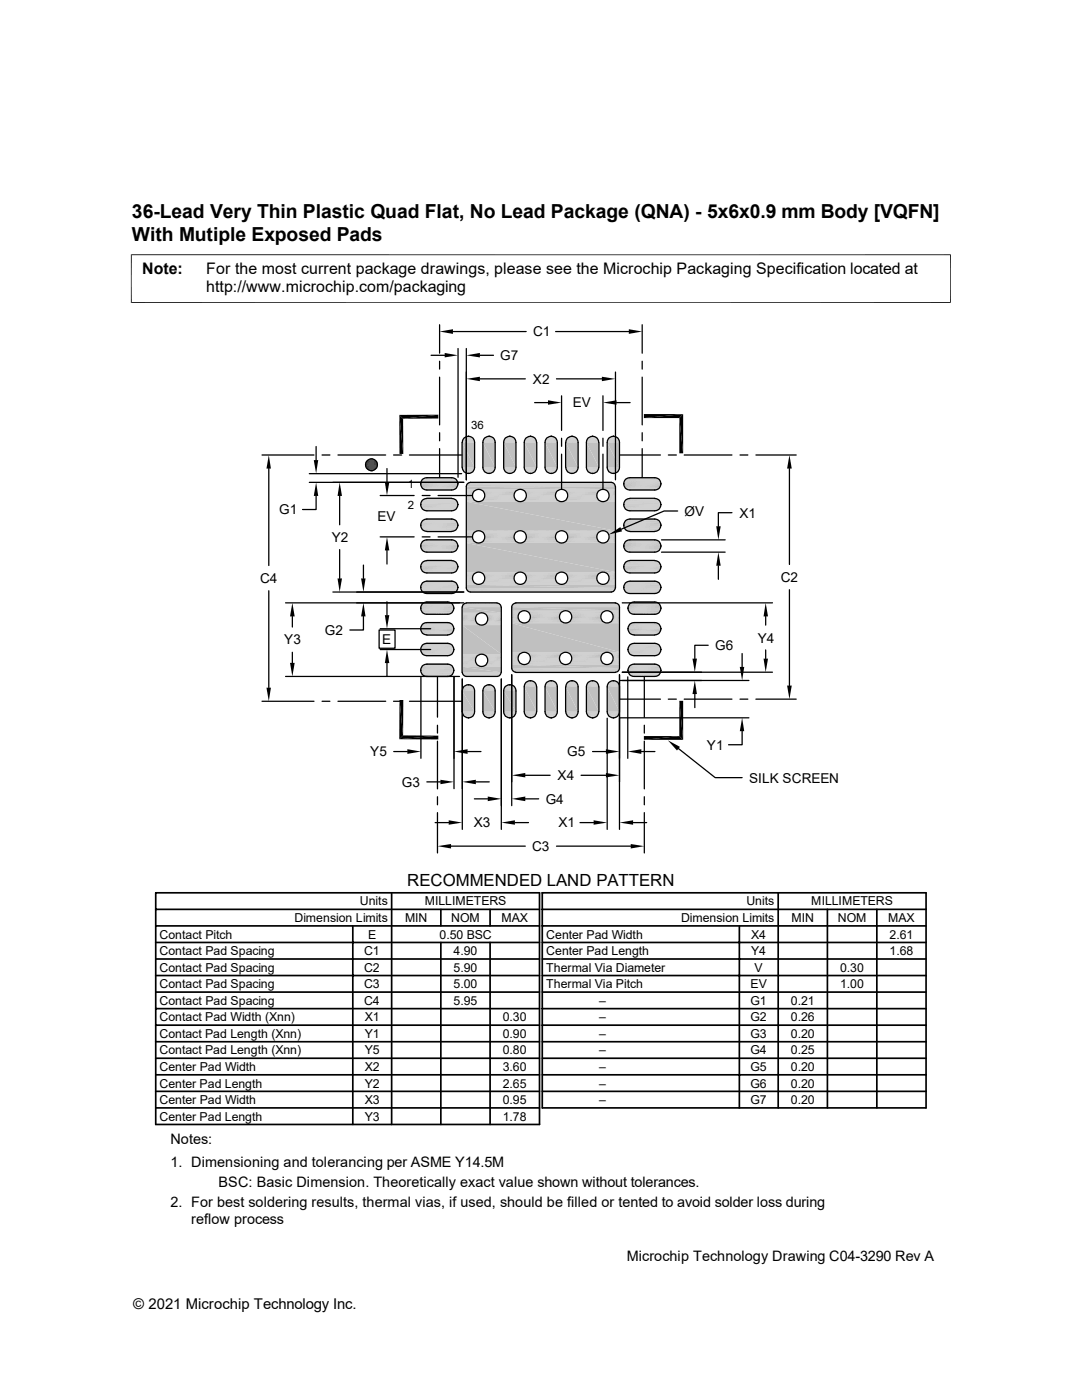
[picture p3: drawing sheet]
<svg xmlns="http://www.w3.org/2000/svg" width="216mm" height="279mm" viewBox="0 0 216 279" stroke-linecap="round" stroke-linejoin="round" font-family="sans-serif">
<defs><g id="words">
<g font-size="3.9">
<text x="26.3" y="43.5">36-Lead Very Thin Plastic Quad Flat, No Lead Package (QNA) - 5x6x0.9 mm Body [VQFN]</text>
<text x="26.3" y="48">With Mutiple Exposed Pads</text>
</g>
<text font-size="3.3" x="81.2" y="176.8">RECOMMENDED LAND PATTERN</text>
<g font-size="3.2">
<text x="28.4" y="54.6">Note:</text>
<text x="41.1" y="54.6">For the most current package drawings, please see the Microchip Packaging Specification located at</text>
<text x="41.1" y="58.3">http://www.microchip.com/packaging</text>
</g>
<text font-size="3" x="26.6" y="261.3">© 2021 Microchip Technology Inc.</text>
<g font-size="2.9">
<text x="34" y="232.9">1. Dimensioning and tolerancing per ASME Y14.5M</text>
<text x="34" y="228.3">Notes:</text>
<text x="43.6" y="236.9">BSC: Basic Dimension. Theoretically exact value shown without tolerances.</text>
<text x="34" y="240.9">2. For best soldering results, thermal vias, if used, should be filled or tented to avoid solder loss during</text>
<text x="38.1" y="244.3">reflow process</text>
<text x="125.1" y="251.6">Microchip Technology Drawing C04-3290 Rev A</text>
</g>
<g font-size="2.7">
<text x="99.8" y="71.8">G7</text>
<text x="106.4" y="67.1">C1</text>
<text x="106.3" y="76.6">X2</text>
<text x="114.3" y="81.3">EV</text>
<text x="55.7" y="102.6">G1</text>
<text x="75.3" y="104">EV</text>
<text x="136.6" y="102.9">ØV</text>
<text x="147.5" y="103.3">X1</text>
<text x="66.2" y="108.2">Y2</text>
<text x="51.9" y="116.3">C4</text>
<text x="155.8" y="116.1">C2</text>
<text x="56.7" y="128.6">Y3</text>
<text x="64.8" y="126.7">G2</text>
<text x="76.3" y="128.5">E</text>
<text x="142.7" y="129.7">G6</text>
<text x="151.2" y="128.2">Y4</text>
<text x="141.1" y="149.6">Y1</text>
<text x="73.9" y="151">Y5</text>
<text x="111.3" y="155.7">X4</text>
<text x="113.2" y="151">G5</text>
<text x="80.2" y="157">G3</text>
<text x="108.9" y="160.4">G4</text>
<text x="149.5" y="156.2">SILK SCREEN</text>
<text x="94.5" y="165.1">X3</text>
<text x="111.4" y="165.1">X1</text>
<text x="106.2" y="169.8">C3</text>
</g>
<g font-size="2.5">
<text x="58.8" y="184">Dimension Limits</text>
<text x="71.8" y="180.7">Units</text>
<text x="80.8" y="184">MIN</text>
<text x="84.8" y="180.7">MILLIMETERS</text>
<text x="90" y="184">NOM</text>
<text x="100.1" y="184">MAX</text>
<text x="135.9" y="184">Dimension Limits</text>
<text x="148.9" y="180.7">Units</text>
<text x="157.9" y="184">MIN</text>
<text x="161.9" y="180.7">MILLIMETERS</text>
<text x="167.2" y="184">NOM</text>
<text x="177.2" y="184">MAX</text>
<text x="31.8" y="187.3">Contact Pitch</text>
<text x="31.8" y="190.6">Contact Pad Spacing</text>
<text x="72.7" y="190.6">C1</text>
<text x="73.4" y="187.3">E</text>
<text x="87.7" y="187.3">0.50 BSC</text>
<text x="90.5" y="190.6">4.90</text>
<text x="109" y="190.6">Center Pad Length</text>
<text x="109" y="187.3">Center Pad Width</text>
<text x="149.9" y="190.6">Y4</text>
<text x="149.9" y="187.3">X4</text>
<text x="177.5" y="190.6">1.68</text>
<text x="177.5" y="187.3">2.61</text>
<text x="31.8" y="193.9">Contact Pad Spacing</text>
<text x="31.8" y="197.2">Contact Pad Spacing</text>
<text x="72.7" y="193.9">C2</text>
<text x="72.7" y="197.2">C3</text>
<text x="90.5" y="193.9">5.90</text>
<text x="90.5" y="197.2">5.00</text>
<text x="109" y="193.9">Thermal Via Diameter</text>
<text x="109" y="197.2">Thermal Via Pitch</text>
<text x="149.8" y="197.2">EV</text>
<text x="150.6" y="193.9">V</text>
<text x="167.6" y="193.9">0.30</text>
<text x="167.6" y="197.2">1.00</text>
<text x="31.8" y="203.8">Contact Pad Width (Xnn)</text>
<text x="31.8" y="200.5">Contact Pad Spacing</text>
<text x="72.7" y="200.5">C4</text>
<text x="72.8" y="203.8">X1</text>
<text x="90.5" y="200.5">5.95</text>
<text x="100.3" y="203.8">0.30</text>
<text x="119.5" y="203.8">–</text>
<text x="119.5" y="200.5">–</text>
<text x="149.8" y="203.8">G2</text>
<text x="149.8" y="200.5">G1</text>
<text x="157.8" y="203.8">0.26</text>
<text x="157.8" y="200.5">0.21</text>
<text x="31.8" y="207.1">Contact Pad Length (Xnn)</text>
<text x="72.8" y="207.1">Y1</text>
<text x="100.3" y="207.1">0.90</text>
<text x="119.5" y="207.1">–</text>
<text x="149.8" y="207.1">G3</text>
<text x="157.8" y="207.1">0.20</text>
<text x="31.8" y="213.7">Center Pad Width</text>
<text x="31.8" y="210.4">Contact Pad Length (Xnn)</text>
<text x="72.8" y="210.4">Y5</text>
<text x="72.8" y="213.7">X2</text>
<text x="100.3" y="210.4">0.80</text>
<text x="100.3" y="213.7">3.60</text>
<text x="119.5" y="213.7">–</text>
<text x="119.5" y="210.4">–</text>
<text x="149.8" y="210.4">G4</text>
<text x="149.8" y="213.7">G5</text>
<text x="157.8" y="210.4">0.25</text>
<text x="157.8" y="213.7">0.20</text>
<text x="31.8" y="217">Center Pad Length</text>
<text x="31.8" y="220.3">Center Pad Width</text>
<text x="72.8" y="217">Y2</text>
<text x="72.8" y="220.3">X3</text>
<text x="100.3" y="220.3">0.95</text>
<text x="100.3" y="217">2.65</text>
<text x="119.5" y="220.3">–</text>
<text x="119.5" y="217">–</text>
<text x="149.8" y="217">G6</text>
<text x="149.8" y="220.3">G7</text>
<text x="157.8" y="217">0.20</text>
<text x="157.8" y="220.3">0.20</text>
<text x="31.8" y="223.6">Center Pad Length</text>
<text x="72.8" y="223.6">Y3</text>
<text x="100.3" y="223.6">1.78</text>
</g>
<g font-size="2.3">
<text x="94" y="85.6">36</text>
<text x="81.4" y="97.4">1</text>
<text x="81.4" y="101.5">2</text>
</g>
</g></defs>
<g fill="#c0c0c0">
<path d="M93.3 87.1h.4z"/>
<path d="M97.4 87.1h.4z"/>
<path d="M101.5 87.1h.4z"/>
<path d="M105.7 87.1h.4z"/>
<path d="M109.8 87.1h.4z"/>
<path d="M113.9 87.1h.4z"/>
<path d="M118.1 87.1h.4z"/>
<path d="M122.2 87.1h.4z"/>
<path d="M122.1 87.1h.5z"/>
<path d="M118 87.1h.5z"/>
<path d="M109.7 87.1h.5z"/>
<path d="M105.6 87.1h.5z"/>
<path d="M97.3 87.1h.5z"/>
<path d="M93.2 87.1h.5z"/>
<path d="M122 87.1h.8z"/>
<path d="M122.1 87.1h.7z"/>
<path d="M117.9 87.1h.8z"/>
<path d="M118 87.1h.7z"/>
<path d="M113.7 87.1h.9z"/>
<path d="M113.9 87.1h.7z"/>
<path d="M109.6 87.1h.8z"/>
<path d="M109.7 87.1h.7z"/>
<path d="M105.5 87.1h.8z"/>
<path d="M105.6 87.1h.7z"/>
<path d="M101.3 87.1h.9z"/>
<path d="M101.5 87.1h.7z"/>
<path d="M97.2 87.1h.8z"/>
<path d="M97.3 87.1h.7z"/>
<path d="M93 87.1h.9z"/>
<path d="M93.2 87.1h.7z"/>
<path d="M122 87.1l.9 .1z"/>
<path d="M117.8 87.2h.9z"/>
<path d="M117.9 87.1l.8 .1z"/>
<path d="M113.7 87.1l.9 .1z"/>
<path d="M109.5 87.2h.9z"/>
<path d="M109.6 87.1l.8 .1z"/>
<path d="M105.4 87.2h.9z"/>
<path d="M105.5 87.1l.8 .1z"/>
<path d="M101.3 87.2h.9z"/>
<path d="M101.3 87.1l.9 .1z"/>
<path d="M97.1 87.2h.9z"/>
<path d="M97.2 87.1l.8 .1z"/>
<path d="M93 87.2h.9z"/>
<path d="M93 87.1l.9 .1z"/>
<path d="M121.8 87.2h1.2z"/>
<path d="M121.9 87.2h1.1z"/>
<path d="M117.6 87.2h1.3z"/>
<path d="M117.8 87.2h1.1z"/>
<path d="M113.5 87.2h1.2z"/>
<path d="M113.7 87.2h1z"/>
<path d="M109.4 87.2h1.2z"/>
<path d="M109.5 87.2h1.1z"/>
<path d="M105.2 87.2h1.3z"/>
<path d="M105.4 87.2h1.1z"/>
<path d="M101.1 87.2h1.2z"/>
<path d="M101.3 87.2h1z"/>
<path d="M97 87.2h1.2z"/>
<path d="M97.1 87.2h1.1z"/>
<path d="M92.8 87.2h1.3z"/>
<path d="M93 87.2h1.1z"/>
<path d="M121.7 87.2h1.4z"/>
<path d="M121.8 87.2h1.3z"/>
<path d="M117.6 87.2h1.4z"/>
<path d="M113.4 87.2h1.4z"/>
<path d="M113.5 87.2h1.3z"/>
<path d="M109.3 87.2h1.4z"/>
<path d="M109.4 87.2h1.3z"/>
<path d="M105.2 87.2h1.4z"/>
<path d="M101.1 87.2h1.3z"/>
<path d="M96.9 87.2h1.4z"/>
<path d="M97 87.2h1.3z"/>
<path d="M121.6 87.3h1.6z"/>
<path d="M121.7 87.2l1.5 .1z"/>
<path d="M117.6 87.2l1.4 .1h-1.5z"/>
<path d="M117.6 87.2l1.4 .1z"/>
<path d="M113.4 87.2l1.5 .1h-1.6z"/>
<path d="M113.4 87.2l1.5 .1z"/>
<path d="M109.3 87.2l1.5 .1h-1.6z"/>
<path d="M109.3 87.2l1.5 .1z"/>
<path d="M105.2 87.2l1.4 .1h-1.5z"/>
<path d="M105.2 87.2l1.4 .1z"/>
<path d="M100.9 87.3h1.6z"/>
<path d="M101 87.2l1.5 .1z"/>
<path d="M96.9 87.2l1.5 .1h-1.6z"/>
<path d="M96.9 87.2l1.5 .1z"/>
<path d="M92.8 87.2l1.4 .1h-1.5z"/>
<path d="M92.8 87.2l1.4 .1z"/>
<path d="M121.6 87.3l1.7 .1h-1.8z"/>
<path d="M121.6 87.3l1.7 .1z"/>
<path d="M117.5 87.3l1.6 .1h-1.7z"/>
<path d="M117.5 87.3l1.6 .1z"/>
<path d="M113.3 87.3l1.7 .1h-1.8z"/>
<path d="M113.3 87.3l1.7 .1z"/>
<path d="M109.1 87.4h1.8z"/>
<path d="M109.2 87.3l1.7 .1z"/>
<path d="M105.1 87.3l1.6 .1h-1.7z"/>
<path d="M105.1 87.3l1.6 .1z"/>
<path d="M100.9 87.3l1.7 .1h-1.8z"/>
<path d="M100.9 87.3l1.7 .1z"/>
<path d="M96.7 87.4h1.8z"/>
<path d="M96.8 87.3l1.7 .1z"/>
<path d="M92.7 87.3l1.6 .1h-1.7z"/>
<path d="M92.7 87.3l1.6 .1z"/>
<path d="M121.5 87.4l1.9 .1z"/>
<path d="M117.4 87.4l1.8 .1h-1.9z"/>
<path d="M117.4 87.4l1.8 .1z"/>
<path d="M113.2 87.4l1.9 .1z"/>
<path d="M109.1 87.4l1.9 .1z"/>
<path d="M105 87.4l1.8 .1h-1.9z"/>
<path d="M105 87.4l1.8 .1z"/>
<path d="M100.8 87.4l1.9 .1z"/>
<path d="M96.7 87.4l1.9 .1z"/>
<path d="M92.6 87.4l1.8 .1h-1.9z"/>
<path d="M92.6 87.4l1.8 .1z"/>
</g>
<path d="M121.4 87.5h2" fill="none" stroke="#c0c0c0" stroke-width=".2"/>
<path d="M121.5 87.5l1.9 .1z" fill="#c0c0c0"/>
<path d="M117.2 87.5h2.1" fill="none" stroke="#c0c0c0" stroke-width=".2"/>
<path d="M117.3 87.5l2 .1z" fill="#c0c0c0"/>
<path d="M113.1 87.5h2" fill="none" stroke="#c0c0c0" stroke-width=".2"/>
<path d="M113.2 87.5l1.9 .1z" fill="#c0c0c0"/>
<path d="M109 87.5h2" fill="none" stroke="#c0c0c0" stroke-width=".2"/>
<path d="M109.1 87.5l1.9 .1z" fill="#c0c0c0"/>
<path d="M104.8 87.5h2.1" fill="none" stroke="#c0c0c0" stroke-width=".2"/>
<path d="M104.9 87.5l2 .1z" fill="#c0c0c0"/>
<path d="M100.7 87.5h2" fill="none" stroke="#c0c0c0" stroke-width=".2"/>
<path d="M100.8 87.5l1.9 .1z" fill="#c0c0c0"/>
<path d="M96.6 87.5h2" fill="none" stroke="#c0c0c0" stroke-width=".2"/>
<path d="M96.6 87.5l2 .1z" fill="#c0c0c0"/>
<path d="M92.4 87.5h2.1" fill="none" stroke="#c0c0c0" stroke-width=".2"/>
<path d="M92.5 87.5l2 .1z" fill="#c0c0c0"/>
<g fill="none" stroke="#c0c0c0" stroke-width=".2">
<path d="M92.2 88h2.5M92.2 88.1h2.5M92.3 87.7h2.3M92.3 87.8h2.3M92.4 87.6h2.1M96.4 88h2.4M96.4 88.1h2.4M96.4 87.7h2.3M96.4 87.8h2.4M96.5 87.6h2.2M100.5 88h2.4M100.5 88.1h2.5"/>
<path d="M100.5 87.8h2.4M100.6 87.7h2.3M100.7 87.6h2.1M104.6 88h2.5M104.6 88.1h2.5M104.7 87.7h2.3M104.7 87.8h2.3M104.8 87.6h2.1M108.8 88h2.4M108.8 88.1h2.4M108.8 87.7h2.3M108.8 87.8h2.4"/>
<path d="M108.9 87.6h2.1M112.9 88h2.4M112.9 88.1h2.5M112.9 87.8h2.4M113 87.7h2.3M113.1 87.6h2.1M117.1 88h2.4M117.1 88.1h2.4M117.1 87.7h2.3M117.1 87.8h2.3M117.2 87.6h2.1M121.2 88h2.4"/>
<path d="M121.2 88.1h2.4M121.2 87.7h2.3M121.2 87.8h2.4M121.3 87.6h2.1"/>
</g>
<path d="M92.2 88.2h2.5M96.4 88.2h2.4M100.5 88.2h2.5M104.6 88.2h2.5M108.8 88.2h2.4M112.9 88.2h2.5M117 88.2h2.5M121.2 88.2h2.4" fill="none" stroke="#c0c0c0" stroke-width=".21"/>
<g fill="#c0c0c0">
<path d="M121.2 88.3l2.4 5h-2.4z"/>
<path d="M121.2 88.3h2.4v5z"/>
<path d="M117 88.3l2.5 5h-2.5z"/>
<path d="M117 88.3h2.5v5z"/>
<path d="M112.9 88.3l2.5 5h-2.5z"/>
<path d="M112.9 88.3h2.5v5z"/>
<path d="M108.8 88.3l2.4 5h-2.4z"/>
<path d="M108.8 88.3h2.4v5z"/>
<path d="M104.6 88.3l2.5 5h-2.5z"/>
<path d="M104.6 88.3h2.5v5z"/>
<path d="M100.5 88.3l2.5 5h-2.5z"/>
<path d="M100.5 88.3h2.5v5z"/>
<path d="M96.4 88.3l2.4 5h-2.4z"/>
<path d="M96.4 88.3h2.4v5z"/>
<path d="M92.2 88.3l2.5 5h-2.5z"/>
<path d="M92.2 88.3h2.5v5z"/>
</g>
<g fill="none" stroke="#c0c0c0" stroke-width=".21">
<path d="M92.2 93.4h2.5M92.2 93.6h2.5M92.4 94h2.1M96.4 93.4h2.4M96.4 93.6h2.4M96.5 94h2.2M100.5 93.4h2.5M100.5 93.6h2.5M100.6 94h2.2M104.6 93.4h2.5M104.6 93.6h2.5M104.8 94h2.1"/>
<path d="M108.8 93.4h2.4M108.8 93.6h2.4M108.9 94h2.1M112.9 93.4h2.5M112.9 93.6h2.5M113 94h2.2M117 93.4h2.5M117.1 93.6h2.4M117.2 94h2.1M121.2 93.4h2.4M121.2 93.6h2.4M121.3 94h2.1"/>
</g>
<path d="M92.3 93.8h2.3M96.4 93.8h2.4M100.5 93.8h2.4M104.7 93.8h2.3M108.8 93.8h2.4M112.9 93.8h2.4M117.1 93.8h2.3M121.2 93.8h2.4" fill="none" stroke="#c0c0c0" stroke-width=".2"/>
<g fill="#c0c0c0">
<path d="M121.5 94.1l1.7 .1h-1.6z"/>
<path d="M121.5 94.1h1.9l-.2 .1z"/>
<path d="M117.3 94.1l1.7 .1h-1.5z"/>
<path d="M117.3 94.1h1.9l-.2 .1z"/>
<path d="M113.2 94.1l1.7 .1h-1.6z"/>
<path d="M113.2 94.1h1.9l-.2 .1z"/>
<path d="M109.1 94.1l1.7 .1h-1.6z"/>
<path d="M109.1 94.1h1.9l-.2 .1z"/>
<path d="M104.9 94.1l1.7 .1h-1.5z"/>
<path d="M104.9 94.1h1.9l-.2 .1z"/>
<path d="M100.8 94.1l1.7 .1h-1.6z"/>
<path d="M100.8 94.1h1.9l-.2 .1z"/>
<path d="M96.6 94.1l1.8 .1h-1.6z"/>
<path d="M96.6 94.1h2l-.2 .1z"/>
<path d="M92.5 94.1l1.7 .1h-1.5z"/>
<path d="M92.5 94.1h1.9l-.2 .1z"/>
<path d="M121.6 94.2l1.4 .1h-1.2z"/>
<path d="M121.6 94.2h1.6l-.2 .1z"/>
<path d="M117.5 94.2l1.4 .1h-1.3z"/>
<path d="M117.5 94.2h1.5l-.1 .1z"/>
<path d="M113.3 94.2l1.4 .1h-1.2z"/>
<path d="M113.3 94.2h1.6l-.2 .1z"/>
<path d="M109.2 94.2l1.4 .1h-1.3z"/>
<path d="M109.2 94.2h1.6l-.2 .1z"/>
<path d="M105.1 94.2l1.4 .1h-1.3z"/>
<path d="M105.1 94.2h1.5l-.1 .1z"/>
<path d="M100.9 94.2l1.4 .1h-1.2z"/>
<path d="M100.9 94.2h1.6l-.2 .1z"/>
<path d="M96.8 94.2l1.4 .1h-1.2z"/>
<path d="M96.8 94.2h1.6l-.2 .1z"/>
<path d="M92.7 94.2l1.4 .1h-1.3z"/>
<path d="M92.7 94.2h1.5l-.1 .1z"/>
<path d="M121.8 94.3l1 .1z"/>
<path d="M121.8 94.3h1.2z"/>
<path d="M117.6 94.3l1.1 .1z"/>
<path d="M117.6 94.3h1.3z"/>
<path d="M113.5 94.3l1.1 .1z"/>
<path d="M113.5 94.3h1.2z"/>
<path d="M109.3 94.3l1.1 .1z"/>
<path d="M109.3 94.3h1.3z"/>
<path d="M105.2 94.3l1.1 .1z"/>
<path d="M105.2 94.3h1.3z"/>
<path d="M101.1 94.3l1.1 .1z"/>
<path d="M101.1 94.3h1.2z"/>
<path d="M97 94.3l1 .1z"/>
<path d="M97 94.3h1.2z"/>
<path d="M92.8 94.3l1.1 .1z"/>
<path d="M92.8 94.3h1.3z"/>
<path d="M93.2 94.5h.5z"/>
<path d="M97.4 94.5h.4z"/>
<path d="M101.5 94.5h.4z"/>
<path d="M105.6 94.5h.5z"/>
<path d="M109.8 94.5h.4z"/>
<path d="M113.9 94.5h.4z"/>
<path d="M118 94.5h.5z"/>
<path d="M122.2 94.5h.4z"/>
<path d="M122 94.4l.6 .1z"/>
<path d="M122 94.4h.8z"/>
<path d="M117.8 94.4l.7 .1z"/>
<path d="M117.8 94.4h.9z"/>
<path d="M113.7 94.4l.6 .1z"/>
<path d="M113.7 94.4h.9z"/>
<path d="M109.6 94.4l.6 .1z"/>
<path d="M109.6 94.4h.8z"/>
<path d="M105.4 94.4l.7 .1z"/>
<path d="M105.4 94.4h.9z"/>
<path d="M101.3 94.4l.6 .1z"/>
<path d="M101.3 94.4h.9z"/>
<path d="M97.2 94.4l.6 .1z"/>
<path d="M97.2 94.4h.8z"/>
<path d="M93 94.4l.7 .1z"/>
<path d="M93 94.4h.9z"/>
</g>
<g fill="none" stroke="#c0c0c0" stroke-width=".2">
<path d="M83.9 96.2h7.5M83.9 96.3h7.5M84 96h7.3M84 96.1h7.3M84.1 95.9h7.1M84.1 97.3h7.1M84.2 95.8h7M84.2 99.9h7M84.2 95.7h6.9M84.2 97.4h6.9M84.2 99.9h6.9M84.3 95.6h6.7"/>
<path d="M84.3 99.8h6.7M84.4 97.6h6.5M84.4 95.6h6.5M84.4 99.7h6.5M84.5 95.5h6.3M84.5 99.6h6.3M84.6 95.5h6.2M84.6 97.7h6.2M84.6 99.6h6.2M84.7 95.4h5.9M84.8 97.7h5.8M84.8 99.5h5.8"/>
<path d="M84.9 95.3h5.5M84.9 99.5h5.5M85 97.8h5.3M124.6 95.8h7.1M124.6 97.3h7.1M124.6 100h7.1M124.8 95.7h6.8M124.8 97.4h6.8M124.8 99.8h6.8M124.9 95.5h6.5M124.9 97.6h6.5M124.9 99.7h6.5"/>
<path d="M125.1 95.4h6.2M125.1 97.7h6.2M125.1 99.6h6.2M125.3 95.4h5.8M125.3 97.7h5.8M125.3 99.5h5.8M125.5 95.3h5.4M125.5 97.8h5.4M125.5 99.5h5.4M83.9 100.4h7.5M83.9 100.5h7.5M83.9 104.6h7.5"/>
<path d="M83.9 108.6h7.5M83.9 108.7h7.5M83.9 112.8h7.5M83.9 112.9h7.5M83.9 116.9h7.5M83.9 117h7.5M84 100.1h7.3M84 100.2h7.3M84 101.2h7.3M84 104.3h7.3M84 104.4h7.3M84 108.4h7.3"/>
<path d="M84 108.5h7.3M84 112.5h7.3M84 112.6h7.3M84 113.6h7.3M84 116.7h7.3M84 116.8h7.3M84.1 100h7.1M84.1 101.4h7.1M84.1 104.2h7.1M84.1 105.5h7.1M84.1 108.3h7.1M84.1 109.7h7.1"/>
<path d="M84.1 112.4h7.1M84.1 113.8h7.1M84.1 116.6h7.1M84.1 117.9h7.1M84.2 104.1h7M84.2 108.2h7M84.2 112.4h7M84.2 116.5h7M84.2 101.6h6.9M84.2 104h6.9M84.2 105.7h6.9M84.2 108.1h6.9"/>
<path d="M84.2 109.8h6.9M84.2 112.3h6.9M84.2 114h6.9M84.2 116.4h6.9M84.2 118.1h6.9M84.3 103.9h6.7M84.3 108h6.7M84.3 112.2h6.7M84.3 116.3h6.7M84.4 101.7h6.5M84.4 105.9h6.5M84.4 110h6.5"/>
<path d="M84.4 114.1h6.5M84.4 118.3h6.5M84.4 103.8h6.5M84.4 108h6.5M84.4 112.1h6.5M84.4 116.2h6.5M84.5 103.8h6.3M84.5 112h6.3M84.5 116.2h6.3M84.6 101.8h6.2M84.6 103.7h6.2M84.6 106h6.2"/>
<path d="M84.6 107.9h6.2M84.6 110.1h6.2M84.6 112h6.2M84.6 114.2h6.2M84.6 116.1h6.2M84.6 118.4h6.2M84.7 103.7h5.9M84.7 107.8h5.9M84.7 111.9h5.9M84.7 116.1h5.9M84.8 101.9h5.8M84.8 106h5.8"/>
<path d="M84.8 110.2h5.8M84.8 114.3h5.8M84.8 118.4h5.8M84.8 103.6h5.8M84.8 107.8h5.8M84.8 111.9h5.8M84.8 116h5.8M84.9 116h5.5M85 101.9h5.3M85 106.1h5.3M85 110.2h5.3M85 114.3h5.3"/>
<path d="M85 111.9h5.3M124.5 100.4h7.4M124.5 112.8h7.4M124.5 101.2h7.3M124.5 104.3h7.3M124.5 113.6h7.3M124.5 116.7h7.3M124.6 101.4h7.1M124.6 105.5h7.1M124.6 108.2h7.1M124.6 109.7h7.1M124.6 112.4h7.1"/>
<path d="M124.6 113.8h7.1M124.6 117.9h7.1M124.8 101.6h6.8M124.8 103.9h6.8M124.8 105.7h6.8M124.8 108.1h6.8M124.8 109.8h6.8M124.8 112.2h6.8M124.8 114h6.8M124.8 116.4h6.8M124.8 118.1h6.8M124.9 101.7h6.5"/>
<path d="M124.9 103.8h6.5M124.9 105.9h6.5M124.9 108h6.5M124.9 110h6.5M124.9 112.1h6.5M124.9 114.1h6.5M124.9 116.2h6.5M124.9 118.3h6.5M125.1 101.8h6.2M125.1 103.7h6.2M125.1 106h6.2M125.1 107.8h6.2"/>
<path d="M125.1 110.1h6.2M125.1 112h6.2M125.1 114.2h6.2M125.1 116.1h6.2M125.1 118.4h6.2M125.3 101.9h5.8M125.3 103.6h5.8M125.3 106h5.8M125.3 107.8h5.8M125.3 110.2h5.8M125.3 111.9h5.8M125.3 114.3h5.8"/>
<path d="M125.3 116h5.8M125.3 118.4h5.8M125.5 101.9h5.4M125.5 106.1h5.4M125.5 110.2h5.4M125.5 111.9h5.4M125.5 114.3h5.4M125.5 116h5.4M83.9 121h6.7M83.9 121.1h6.7M83.9 125.3h6.7M83.9 129.3h6.7"/>
<path d="M83.9 129.4h6.7M83.9 133.4h6.7M83.9 133.5h6.7M84 120.8h6.5M84 120.9h6.5M84 121.9h6.5M84 124.9h6.5M84 125h6.5M84 126h6.5M84 129.1h6.5M84 129.2h6.5M84 133.2h6.5"/>
<path d="M84 133.3h6.5M84 134.3h6.5M84.1 120.7h6.3M84.1 124.8h6.3M84.1 126.2h6.3M84.1 129h6.3M84.1 130.3h6.3M84.1 133.1h6.3M84.2 120.6h6.1M84.2 124.8h6.1M84.2 128.9h6.1M84.2 133h6.1"/>
<path d="M84.2 120.5h6.1M84.2 122.2h6.1M84.2 124.7h6.1M84.2 126.4h6.1M84.2 128.8h6.1M84.2 130.5h6.1M84.2 132.9h6.1M84.2 134.6h6.1M84.3 120.4h5.9M84.3 124.6h5.9M84.3 128.7h5.9M84.3 132.8h5.9"/>
<path d="M84.4 122.4h5.7M84.4 126.5h5.7M84.4 130.7h5.7M84.4 134.8h5.7M84.4 120.4h5.7M84.4 124.5h5.7M84.4 128.7h5.7M84.4 132.8h5.7M84.5 120.3h5.5M84.5 124.4h5.5M84.5 128.6h5.5M84.5 132.7h5.5"/>
<path d="M84.6 122.5h5.4M84.6 124.4h5.4M84.6 126.6h5.4M84.6 128.5h5.4M84.6 130.8h5.4M84.6 132.7h5.4M84.6 134.9h5.4M84.7 120.2h5.1M84.7 124.3h5.1M84.7 132.6h5.1M84.8 122.6h4.9M84.8 126.7h4.9"/>
<path d="M84.8 130.8h4.9M84.8 135h4.9M84.8 120.2h4.9M84.8 128.4h4.9M84.8 132.6h4.9M84.9 120.1h4.6M84.9 128.4h4.6M85 122.6h4.5M85 135h4.5M85 124.3h4.5M125.3 121.9h6.5M125.3 125h6.5"/>
<path d="M125.3 126h6.5M125.3 134.3h6.5M125.4 120.7h6.3M125.4 124.8h6.3M125.4 126.2h6.3M125.4 128.9h6.3M125.4 130.3h6.3M125.4 133.1h6.3M125.6 120.5h6M125.6 122.2h6M125.6 124.6h6M125.6 126.4h6"/>
<path d="M125.6 128.8h6M125.6 130.5h6M125.6 132.9h6M125.6 134.6h6M125.7 120.3h5.7M125.7 122.4h5.7M125.7 124.5h5.7M125.7 126.5h5.7M125.7 128.6h5.7M125.7 130.7h5.7M125.7 132.7h5.7M125.7 134.8h5.7"/>
<path d="M125.9 120.2h5.4M125.9 122.5h5.4M125.9 124.4h5.4M125.9 126.6h5.4M125.9 128.5h5.4M125.9 130.8h5.4M125.9 132.6h5.4M125.9 134.9h5.4M126.1 120.2h5M126.1 122.6h5M126.1 124.3h5M126.1 126.7h5"/>
<path d="M126.1 128.4h5M126.1 130.8h5M126.1 132.6h5M126.1 135h5M126.3 120.1h4.6M126.3 122.6h4.6M126.3 124.3h4.6M126.3 128.4h4.6M126.3 135h4.6"/>
</g>
<g fill="none" stroke="#c0c0c0" stroke-width=".21">
<path d="M83.9 96.5h7.5M83.9 96.7h7.5M83.9 96.9h7.5M84 97.1h7.3M124.5 96.2h7.4M124.5 96.5h7.4M124.5 96.7h7.4M124.5 96.9h7.4M124.5 96h7.3M124.5 97.1h7.3M83.9 100.8h7.5M83.9 101h7.5"/>
<path d="M83.9 104.5h7.5M83.9 104.7h7.5M83.9 104.9h7.5M83.9 105.1h7.5M83.9 108.9h7.5M83.9 109.1h7.5M83.9 109.3h7.5M83.9 113.2h7.5M83.9 113.4h7.5M83.9 117.1h7.5M83.9 117.3h7.5M83.9 117.5h7.5"/>
<path d="M84 105.3h7.3M84 109.5h7.3M84 117.8h7.3M124.5 100.8h7.4M124.5 101h7.4M124.5 104.5h7.4M124.5 104.7h7.4M124.5 104.9h7.4M124.5 105.1h7.4M124.5 108.6h7.4M124.5 108.9h7.4M124.5 109.1h7.4"/>
<path d="M124.5 109.3h7.4M124.5 113.2h7.4M124.5 113.4h7.4M124.5 116.9h7.4M124.5 117.1h7.4M124.5 117.3h7.4M124.5 117.5h7.4M124.5 100.2h7.3M124.5 105.3h7.3M124.5 108.4h7.3M124.5 109.5h7.3M124.5 112.6h7.3"/>
<path d="M124.5 117.8h7.3M124.6 104.1h7.1M124.6 116.5h7.1M83.9 121.3h6.7M83.9 121.5h6.7M83.9 121.7h6.7M83.9 125.2h6.7M83.9 125.4h6.7M83.9 125.8h6.7M83.9 129.5h6.7M83.9 129.7h6.7M83.9 129.9h6.7"/>
<path d="M83.9 133.7h6.7M83.9 133.9h6.7M83.9 134.1h6.7M84 130.2h6.5M84.1 122.1h6.3M84.1 134.5h6.3M125.3 121.3h6.6M125.3 121.5h6.6M125.3 125.4h6.6M125.3 129.5h6.6M125.3 129.7h6.6M125.3 133.7h6.6"/>
<path d="M125.3 133.9h6.6M125.3 121.1h6.6M125.3 121.7h6.6M125.3 125.2h6.6M125.3 125.8h6.6M125.3 129.3h6.6M125.3 129.9h6.6M125.3 133.5h6.6M125.3 134.1h6.6M125.3 120.8h6.5M125.3 129.1h6.5M125.3 130.2h6.5"/>
<path d="M125.3 133.2h6.5M125.4 122.1h6.3M125.4 134.5h6.3"/>
</g>
<path d="M83.9 100.6h7.5M83.9 113h7.5M124.5 100.6h7.4M124.5 113h7.4M83.9 125.6h6.7M125.3 125.6h6.6" fill="none" stroke="#c0c0c0" stroke-width=".25"/>
<g fill="#c0c0c0">
<path d="M105.6 135.8h.4z"/>
<path d="M109.8 135.8h.4z"/>
<path d="M113.9 135.8h.4z"/>
<path d="M118 135.8h.4z"/>
<path d="M122.2 135.8h.4z"/>
<path d="M118 135.8h.5z"/>
<path d="M105.6 135.8h.5z"/>
<path d="M122 135.9h.8z"/>
<path d="M122.2 135.8l.6 .1z"/>
<path d="M117.8 135.9h.9z"/>
<path d="M118 135.8l.7 .1z"/>
<path d="M113.7 135.9h.8z"/>
<path d="M113.9 135.8l.6 .1z"/>
<path d="M109.6 135.9h.8z"/>
<path d="M109.8 135.8l.6 .1z"/>
<path d="M105.4 135.9h.9z"/>
<path d="M105.6 135.8l.7 .1z"/>
<path d="M122 135.9h.9z"/>
<path d="M113.7 135.9h.9z"/>
<path d="M121.8 136h1.2z"/>
<path d="M121.9 135.9l1.1 .1z"/>
<path d="M117.6 136h1.3z"/>
<path d="M117.8 135.9l1.1 .1z"/>
<path d="M113.5 136h1.2z"/>
<path d="M113.7 135.9l1 .1z"/>
<path d="M109.3 136h1.3z"/>
<path d="M109.5 135.9l1.1 .1z"/>
<path d="M105.2 136h1.3z"/>
<path d="M105.4 135.9l1.1 .1z"/>
<path d="M121.8 136l1.3 .1z"/>
<path d="M117.6 136.1h1.4z"/>
<path d="M117.6 136l1.4 .1z"/>
<path d="M113.5 136l1.3 .1z"/>
<path d="M109.3 136l1.4 .1z"/>
<path d="M105.2 136.1h1.4z"/>
<path d="M105.2 136l1.4 .1z"/>
<path d="M121.6 136.1h1.6z"/>
<path d="M121.7 136.1h1.5z"/>
<path d="M117.5 136.1h1.5z"/>
<path d="M113.3 136.1h1.6z"/>
<path d="M113.5 136.1h1.4z"/>
<path d="M109.2 136.1h1.6z"/>
<path d="M109.3 136.1h1.5z"/>
<path d="M105.1 136.1h1.5z"/>
<path d="M121.6 136.1l1.7 .1z"/>
<path d="M117.5 136.1l1.6 .1h-1.7z"/>
<path d="M117.5 136.1l1.6 .1z"/>
<path d="M113.2 136.2h1.8z"/>
<path d="M113.3 136.1l1.7 .1z"/>
<path d="M109.2 136.1l1.7 .1z"/>
<path d="M105 136.2h1.7z"/>
<path d="M105.1 136.1l1.6 .1z"/>
<path d="M121.5 136.2l1.8 .1h-1.8z"/>
<path d="M121.5 136.2l1.8 .1z"/>
<path d="M117.4 136.2l1.8 .1h-1.9z"/>
<path d="M117.4 136.2l1.8 .1z"/>
<path d="M113.2 136.2l1.9 .1h-1.9z"/>
<path d="M113.2 136.2l1.9 .1z"/>
<path d="M109.1 136.2l1.8 .1h-1.8z"/>
<path d="M109.1 136.2l1.8 .1z"/>
<path d="M105 136.2l1.8 .1h-1.9z"/>
<path d="M105 136.2l1.8 .1z"/>
</g>
<path d="M121.4 136.3h2" fill="none" stroke="#c0c0c0" stroke-width=".2"/>
<path d="M121.5 136.3h1.8l.1 .1z" fill="#c0c0c0"/>
<path d="M117.2 136.3h2.1" fill="none" stroke="#c0c0c0" stroke-width=".2"/>
<path d="M117.3 136.3h1.9l.1 .1z" fill="#c0c0c0"/>
<path d="M113.1 136.3h2" fill="none" stroke="#c0c0c0" stroke-width=".2"/>
<path d="M113.2 136.3h1.9v.1z" fill="#c0c0c0"/>
<path d="M109 136.3h2" fill="none" stroke="#c0c0c0" stroke-width=".2"/>
<path d="M109.1 136.3h1.8l.1 .1z" fill="#c0c0c0"/>
<path d="M104.8 136.3h2.1" fill="none" stroke="#c0c0c0" stroke-width=".2"/>
<path d="M104.9 136.3h1.9l.1 .1z" fill="#c0c0c0"/>
<g fill="none" stroke="#c0c0c0" stroke-width=".2">
<path d="M104.7 136.5h2.3M104.7 136.6h2.3M104.8 136.4h2.1M108.8 136.5h2.3M108.8 136.6h2.4M108.9 136.4h2.1M112.9 136.6h2.4M113 136.5h2.3M113 136.4h2.2M117.1 136.5h2.3M117.1 136.6h2.3M117.2 136.4h2.1"/>
<path d="M121.2 136.5h2.3M121.2 136.6h2.4M121.3 136.4h2.1"/>
</g>
<g fill="#c0c0c0">
<path d="M93.2 136.7h.4z"/>
<path d="M97.4 136.7h.4z"/>
<path d="M101.5 136.7h.4z"/>
<path d="M101.5 136.7h.5z"/>
<path d="M93.2 136.7h.5z"/>
<path d="M101.3 136.7h.8z"/>
<path d="M101.5 136.7h.6z"/>
<path d="M97.2 136.7h.8z"/>
<path d="M97.4 136.7h.6z"/>
<path d="M93 136.7h.9z"/>
<path d="M93.2 136.7h.7z"/>
<path d="M101.3 136.7h.9z"/>
<path d="M97.1 136.7h.9z"/>
<path d="M101.1 136.8h1.2z"/>
<path d="M101.3 136.7l1 .1z"/>
<path d="M97 136.8h1.2z"/>
<path d="M97.1 136.7l1.1 .1z"/>
<path d="M92.8 136.8h1.3z"/>
<path d="M93 136.7l1.1 .1z"/>
</g>
<path d="M104.6 136.7h2.5M104.6 136.8h2.5M108.8 136.7h2.4M108.8 136.8h2.4M112.9 136.7h2.5M112.9 136.8h2.5M117.1 136.7h2.4M117.1 136.8h2.4M121.2 136.7h2.4M121.2 136.8h2.4" fill="none" stroke="#c0c0c0" stroke-width=".2"/>
<g fill="#c0c0c0">
<path d="M101.1 136.8l1.3 .1z"/>
<path d="M96.9 136.9h1.4z"/>
<path d="M97 136.8l1.3 .1z"/>
<path d="M92.8 136.9h1.3z"/>
<path d="M92.8 136.8l1.3 .1z"/>
<path d="M100.9 136.9h1.6z"/>
<path d="M101 136.9h1.5z"/>
<path d="M96.8 136.9h1.6z"/>
<path d="M96.9 136.9h1.5z"/>
<path d="M92.8 136.9h1.4h-1.5z"/>
<path d="M92.8 136.9h1.4z"/>
<path d="M100.9 136.9l1.7 .1h-1.8z"/>
<path d="M100.9 136.9l1.7 .1z"/>
<path d="M96.8 136.9l1.7 .1z"/>
<path d="M92.7 136.9l1.6 .1h-1.7z"/>
<path d="M92.7 136.9l1.6 .1z"/>
</g>
<path d="M104.6 137h2.5M108.8 137h2.4M112.9 137h2.5M117 137h2.5M121.2 137h2.4" fill="none" stroke="#c0c0c0" stroke-width=".21"/>
<g fill="#c0c0c0">
<path d="M100.8 137l1.9 .1h-1.9z"/>
<path d="M100.8 137l1.9 .1z"/>
<path d="M96.7 137l1.8 .1h-1.9z"/>
<path d="M96.7 137l1.8 .1z"/>
<path d="M92.6 137l1.8 .1h-1.9z"/>
<path d="M92.6 137l1.8 .1z"/>
</g>
<path d="M100.7 137.2h2" fill="none" stroke="#c0c0c0" stroke-width=".2"/>
<path d="M100.8 137.1l1.9 .1z" fill="#c0c0c0"/>
<path d="M96.6 137.2h2" fill="none" stroke="#c0c0c0" stroke-width=".2"/>
<path d="M96.6 137.1l2 .1z" fill="#c0c0c0"/>
<path d="M92.4 137.2h2.1" fill="none" stroke="#c0c0c0" stroke-width=".2"/>
<path d="M92.5 137.1l2 .1z" fill="#c0c0c0"/>
<path d="M92.2 137.7h2.5M92.3 137.4h2.3M92.4 137.2h2.1M96.4 137.7h2.4M96.4 137.4h2.3M96.4 137.4h2.4M96.5 137.2h2.1M100.5 137.7h2.5M100.5 137.4h2.4M100.6 137.4h2.3M100.6 137.2h2.2" fill="none" stroke="#c0c0c0" stroke-width=".2"/>
<path d="M92.2 137.8h2.5M92.2 137.6h2.5M96.4 137.6h2.4M96.4 137.8h2.4M100.5 137.6h2.5M100.5 137.8h2.5" fill="none" stroke="#c0c0c0" stroke-width=".21"/>
<g fill="#c0c0c0">
<path d="M121.2 137.1l2.4 4.9h-2.4z"/>
<path d="M121.2 137.1h2.4v4.9z"/>
<path d="M117 137.1l2.5 4.9h-2.5z"/>
<path d="M117 137.1h2.5v4.9z"/>
<path d="M112.9 137.1l2.5 4.9h-2.5z"/>
<path d="M112.9 137.1h2.5v4.9z"/>
<path d="M108.8 137.1l2.4 4.9h-2.4z"/>
<path d="M108.8 137.1h2.4v4.9z"/>
<path d="M104.6 137.1l2.5 4.9h-2.5z"/>
<path d="M104.6 137.1h2.5v4.9z"/>
<path d="M100.5 137.9l2.5 4.1h-2.5z"/>
<path d="M100.5 137.9h2.5v4.1z"/>
<path d="M96.4 137.9l2.4 4.1h-2.4z"/>
<path d="M96.4 137.9h2.4v4.1z"/>
<path d="M92.2 137.9l2.5 4.1h-2.5z"/>
<path d="M92.2 137.9h2.5v4.1z"/>
</g>
<path d="M92.2 142.1h2.5M96.4 142.1h2.4M100.5 142.1h2.5M104.6 142.1h2.5M108.8 142.1h2.4M112.9 142.1h2.5M117 142.1h2.5M121.2 142.1h2.4" fill="none" stroke="#c0c0c0" stroke-width=".21"/>
<g fill="none" stroke="#c0c0c0" stroke-width=".2">
<path d="M92.2 142.3h2.5M92.2 142.4h2.5M92.3 142.5h2.3M92.3 142.6h2.3M92.4 142.7h2.1M96.4 142.3h2.4M96.4 142.4h2.4M96.4 142.5h2.4M96.4 142.6h2.3M96.5 142.7h2.2M100.5 142.3h2.5M100.5 142.4h2.4"/>
<path d="M100.5 142.5h2.4M100.6 142.6h2.3M100.7 142.7h2.1M104.6 142.3h2.5M104.6 142.4h2.5M104.7 142.5h2.3M104.7 142.6h2.3M104.8 142.7h2.1M108.8 142.3h2.4M108.8 142.4h2.4M108.8 142.5h2.4M108.8 142.6h2.3"/>
<path d="M108.9 142.7h2.1M112.9 142.3h2.5M112.9 142.4h2.4M112.9 142.5h2.4M113 142.6h2.3M113.1 142.7h2.1M117.1 142.3h2.4M117.1 142.4h2.4M117.1 142.5h2.3M117.1 142.6h2.3M117.2 142.7h2.1M121.2 142.3h2.4"/>
<path d="M121.2 142.4h2.4M121.2 142.5h2.4M121.2 142.6h2.3M121.3 142.7h2.1"/>
</g>
<path d="M121.4 142.7l2 .1h-1.9z" fill="#c0c0c0"/>
<path d="M121.4 142.8h2" fill="none" stroke="#c0c0c0" stroke-width=".2"/>
<path d="M117.2 142.7l2 .1h-1.9z" fill="#c0c0c0"/>
<path d="M117.2 142.8h2.1" fill="none" stroke="#c0c0c0" stroke-width=".2"/>
<path d="M113.1 142.7l2 .1h-1.9z" fill="#c0c0c0"/>
<path d="M113.1 142.8h2" fill="none" stroke="#c0c0c0" stroke-width=".2"/>
<path d="M109 142.7l2 .1h-1.9z" fill="#c0c0c0"/>
<path d="M109 142.8h2" fill="none" stroke="#c0c0c0" stroke-width=".2"/>
<path d="M104.8 142.7l2 .1h-1.9z" fill="#c0c0c0"/>
<path d="M104.8 142.8h2.1" fill="none" stroke="#c0c0c0" stroke-width=".2"/>
<path d="M100.7 142.7l2 .1h-1.9z" fill="#c0c0c0"/>
<path d="M100.7 142.8h2" fill="none" stroke="#c0c0c0" stroke-width=".2"/>
<path d="M96.6 142.7l2 .1h-2z" fill="#c0c0c0"/>
<path d="M96.6 142.8h2" fill="none" stroke="#c0c0c0" stroke-width=".2"/>
<path d="M92.4 142.7l2 .1h-1.9z" fill="#c0c0c0"/>
<path d="M92.4 142.8h2.1" fill="none" stroke="#c0c0c0" stroke-width=".2"/>
<g fill="#c0c0c0">
<path d="M121.5 142.8l1.8 .1z"/>
<path d="M121.5 142.8h1.9z"/>
<path d="M117.3 142.8l1.8 .1z"/>
<path d="M117.3 142.8h1.9z"/>
<path d="M113.2 142.8l1.8 .1z"/>
<path d="M113.2 142.8h1.9z"/>
<path d="M109.1 142.8l1.8 .1z"/>
<path d="M109.1 142.8h1.9z"/>
<path d="M104.9 142.8l1.8 .1z"/>
<path d="M104.9 142.8h1.9z"/>
<path d="M100.8 142.8l1.8 .1z"/>
<path d="M100.8 142.8h1.9z"/>
<path d="M96.6 142.8l1.9 .1z"/>
<path d="M96.6 142.8h2z"/>
<path d="M92.5 142.8l1.8 .1z"/>
<path d="M92.5 142.8h1.9z"/>
<path d="M121.5 142.9l1.7 .1z"/>
<path d="M121.5 142.9h1.8z"/>
<path d="M117.4 142.9l1.6 .1z"/>
<path d="M117.4 142.9h1.7z"/>
<path d="M113.2 142.9l1.7 .1z"/>
<path d="M113.2 142.9h1.8z"/>
<path d="M109.1 142.9l1.7 .1z"/>
<path d="M109.1 142.9h1.8z"/>
<path d="M105 142.9l1.6 .1z"/>
<path d="M105 142.9h1.7z"/>
<path d="M100.8 142.9l1.7 .1z"/>
<path d="M100.8 142.9h1.8z"/>
<path d="M96.7 142.9l1.7 .1z"/>
<path d="M96.7 142.9h1.8z"/>
<path d="M92.6 142.9l1.6 .1z"/>
<path d="M92.6 142.9h1.7z"/>
<path d="M121.6 143h1.5z"/>
<path d="M121.6 143h1.6z"/>
<path d="M117.5 143h1.5z"/>
<path d="M113.3 143h1.5z"/>
<path d="M113.3 143h1.6z"/>
<path d="M109.2 143h1.5z"/>
<path d="M109.2 143h1.6z"/>
<path d="M105.1 143h1.5z"/>
<path d="M100.9 143h1.5z"/>
<path d="M100.9 143h1.6z"/>
<path d="M96.8 143h1.5z"/>
<path d="M96.8 143h1.6z"/>
<path d="M92.7 143h1.4z"/>
<path d="M92.7 143h1.5z"/>
<path d="M121.7 143l1.3 .1z"/>
<path d="M121.7 143h1.4z"/>
<path d="M117.6 143l1.3 .1z"/>
<path d="M117.6 143h1.4z"/>
<path d="M113.4 143l1.3 .1z"/>
<path d="M113.4 143h1.4z"/>
<path d="M109.3 143l1.3 .1z"/>
<path d="M109.3 143h1.4z"/>
<path d="M105.2 143l1.3 .1z"/>
<path d="M105.2 143h1.4z"/>
<path d="M101 143l1.3 .1z"/>
<path d="M101 143h1.4z"/>
<path d="M96.9 143l1.3 .1z"/>
<path d="M96.9 143h1.4z"/>
<path d="M92.8 143l1.3 .1z"/>
<path d="M92.8 143h1.3z"/>
<path d="M121.8 143.1l1.1 .1z"/>
<path d="M121.8 143.1h1.2z"/>
<path d="M117.6 143.1l1.1 .1z"/>
<path d="M117.6 143.1h1.3z"/>
<path d="M113.5 143.1l1.1 .1z"/>
<path d="M113.5 143.1h1.2z"/>
<path d="M109.4 143.1l1 .1z"/>
<path d="M109.4 143.1h1.2z"/>
<path d="M105.2 143.1l1.1 .1z"/>
<path d="M105.2 143.1h1.3z"/>
<path d="M101.1 143.1l1.1 .1z"/>
<path d="M101.1 143.1h1.2z"/>
<path d="M97 143.1l1 .1z"/>
<path d="M97 143.1h1.2z"/>
<path d="M92.8 143.1l1.1 .1z"/>
<path d="M92.8 143.1h1.3z"/>
<path d="M121.9 143.2h.9z"/>
<path d="M121.9 143.2h1z"/>
<path d="M117.8 143.2h.9z"/>
<path d="M113.7 143.2h.9z"/>
<path d="M109.5 143.2h.9z"/>
<path d="M105.4 143.2h.9z"/>
<path d="M101.3 143.2h.9z"/>
<path d="M97.1 143.2h.9z"/>
<path d="M93 143.2h.9z"/>
<path d="M122 143.2l.6 .1z"/>
<path d="M122 143.2h.8z"/>
<path d="M117.9 143.2l.6 .1z"/>
<path d="M117.9 143.2h.8z"/>
<path d="M113.7 143.2l.6 .1z"/>
<path d="M109.6 143.2l.6 .1z"/>
<path d="M109.6 143.2h.8z"/>
<path d="M105.5 143.2l.6 .1z"/>
<path d="M105.5 143.2h.8z"/>
<path d="M101.3 143.2l.6 .1z"/>
<path d="M97.2 143.2l.6 .1z"/>
<path d="M97.2 143.2h.8z"/>
<path d="M93 143.2l.7 .1z"/>
<path d="M93.3 143.3h.4z"/>
<path d="M97.4 143.3h.4z"/>
<path d="M101.5 143.3h.4z"/>
<path d="M105.7 143.3h.4z"/>
<path d="M109.8 143.3h.4z"/>
<path d="M113.9 143.3h.4z"/>
<path d="M118.1 143.3h.4z"/>
<path d="M122.2 143.3h.4z"/>
<path d="M122.1 143.3h.5z"/>
<path d="M118 143.3h.5z"/>
<path d="M109.7 143.3h.5z"/>
<path d="M105.6 143.3h.5z"/>
<path d="M97.3 143.3h.5z"/>
<path d="M93.2 143.3h.5z"/>
</g>
<path d="M93 96.9h29.8M93 97h29.8M93.1 96.7h29.7M93.1 96.6h29.6M93.2 96.5h29.4M93.3 96.4h29.2M93.5 96.3h28.9M93.6 96.3h28.7" fill="none" stroke="#c0c0c0" stroke-width=".2"/>
<g fill="#c0c0c0">
<path d="M93 97.1l29.8 .6h-29.8z"/>
<path d="M93 97.1h29.8v.6z"/>
</g>
<path d="M93 97.7h2.4M95.6 97.7h8.1M95.8 97.7h7.7M103.9 97.7h8M104.1 97.7h7.6M112.2 97.7h8M112.4 97.7h7.6M120.4 97.7h2.4M120.6 97.7h2.2" fill="none" stroke="#c0c0c0" stroke-width=".2"/>
<path d="M93 97.7l2 .1z" fill="#c0c0c0"/>
<path d="M93 97.7h2.2" fill="none" stroke="#c0c0c0" stroke-width=".2"/>
<path d="M120.9 97.8l1.9 .1z" fill="#c0c0c0"/>
<path d="M96.1 97.8h7.2M104.4 97.8h7.1M112.6 97.8h7.2" fill="none" stroke="#c0c0c0" stroke-width=".2"/>
<g fill="#c0c0c0">
<path d="M93 97.8l1.8 .1z"/>
<path d="M93 97.8h2z"/>
<path d="M121.1 97.9l1.7 .1h-1.6z"/>
<path d="M121.1 97.9h1.7v.1z"/>
</g>
<path d="M96.3 98h6.7M104.5 98h6.8M112.8 98h6.8" fill="none" stroke="#c0c0c0" stroke-width=".2"/>
<g fill="#c0c0c0">
<path d="M93 97.9l1.6 .1h-1.6z"/>
<path d="M93 97.9h1.8l-.2 .1z"/>
<path d="M121.2 98l1.6 .2h-1.4z"/>
<path d="M121.2 98h1.6v.2z"/>
</g>
<path d="M96.4 98.1h6.5M104.7 98.1h6.4M113 98.1h6.4" fill="none" stroke="#c0c0c0" stroke-width=".2"/>
<g fill="#c0c0c0">
<path d="M93 98l1.4 .2h-1.4z"/>
<path d="M93 98h1.6l-.2 .2z"/>
<path d="M121.4 98.2l1.4 .2h-1.3z"/>
<path d="M121.4 98.2h1.4v.2z"/>
</g>
<path d="M96.6 98.3h6.1M104.9 98.3h6.1M113.1 98.3h6.2" fill="none" stroke="#c0c0c0" stroke-width=".21"/>
<g fill="#c0c0c0">
<path d="M93 98.2l1.4 .2h-1.4z"/>
<path d="M93 98.2h1.4v.2z"/>
<path d="M121.5 98.4l1.3 .2h-1.3z"/>
<path d="M121.5 98.4h1.3v.2z"/>
</g>
<path d="M96.7 98.5h5.9M104.9 98.5h6M113.2 98.5h6" fill="none" stroke="#c0c0c0" stroke-width=".21"/>
<g fill="#c0c0c0">
<path d="M93 98.4l1.3 .2h-1.3z"/>
<path d="M93 98.4h1.4l-.1 .2z"/>
<path d="M121.5 98.6l1.3 .3h-1.2z"/>
<path d="M121.5 98.6h1.3v.3z"/>
</g>
<path d="M96.7 98.8h5.9M105 98.8h5.8M113.3 98.8h5.8" fill="none" stroke="#c0c0c0" stroke-width=".25"/>
<g fill="#c0c0c0">
<path d="M93 98.6l1.3 .3h-1.3z"/>
<path d="M93 98.6h1.3v.3z"/>
<path d="M121.6 98.9l1.2 .2h-1.3z"/>
<path d="M121.6 98.9h1.2v.2z"/>
</g>
<path d="M96.7 99h5.9M105 99h5.8M113.3 99h5.8" fill="none" stroke="#c0c0c0" stroke-width=".21"/>
<g fill="#c0c0c0">
<path d="M93 98.9l1.3 .2h-1.3z"/>
<path d="M93 98.9h1.3v.2z"/>
<path d="M121.5 99.1l1.3 .2h-1.3z"/>
<path d="M121.5 99.1h1.3v.2z"/>
</g>
<path d="M96.7 99.2h5.9M104.9 99.2h6M113.2 99.2h6" fill="none" stroke="#c0c0c0" stroke-width=".21"/>
<g fill="#c0c0c0">
<path d="M93 99.1l1.4 .2h-1.4z"/>
<path d="M93 99.1h1.3l.1 .2z"/>
<path d="M121.5 99.3l1.3 .2h-1.4z"/>
<path d="M121.5 99.3h1.3v.2z"/>
</g>
<path d="M96.6 99.4h6.1M104.9 99.4h6.1M113.1 99.4h6.2" fill="none" stroke="#c0c0c0" stroke-width=".21"/>
<g fill="#c0c0c0">
<path d="M93 99.3l1.4 .2h-1.4z"/>
<path d="M93 99.3h1.4v.2z"/>
<path d="M121.4 99.5l1.4 .2h-1.6z"/>
<path d="M121.4 99.5h1.4v.2z"/>
</g>
<path d="M96.4 99.6h6.5M104.7 99.6h6.4M113 99.6h6.4" fill="none" stroke="#c0c0c0" stroke-width=".21"/>
<g fill="#c0c0c0">
<path d="M93 99.5l1.6 .2h-1.6z"/>
<path d="M93 99.5h1.4l.2 .2z"/>
<path d="M121.1 99.9l.1-.2 1.6 .2z"/>
<path d="M121.2 99.7h1.6v.2z"/>
</g>
<path d="M96.3 99.8h6.7M104.5 99.8h6.8M112.8 99.8h6.8" fill="none" stroke="#c0c0c0" stroke-width=".2"/>
<g fill="#c0c0c0">
<path d="M93 99.7l1.8 .2h-1.8z"/>
<path d="M93 99.7h1.6l.2 .2z"/>
<path d="M120.9 100l.2-.1 1.7 .1z"/>
<path d="M121.1 99.9h1.7v.1z"/>
</g>
<path d="M96.1 99.9h7.2M104.4 99.9h7.1M112.6 99.9h7.2" fill="none" stroke="#c0c0c0" stroke-width=".2"/>
<g fill="#c0c0c0">
<path d="M93 99.9l2 .1h-2z"/>
<path d="M93 99.9h1.8l.2 .1z"/>
</g>
<path d="M120.6 100h2.2" fill="none" stroke="#c0c0c0" stroke-width=".2"/>
<path d="M120.9 100l1.9 .1z" fill="#c0c0c0"/>
<path d="M93 100h2.2M93 100.1h2.4M95.6 100.1h8.1M95.8 100h7.7M103.9 100.1h8M104.1 100h7.6M112.2 100.1h8M112.4 100h7.6M120.4 100.1h2.4" fill="none" stroke="#c0c0c0" stroke-width=".2"/>
<g fill="#c0c0c0">
<path d="M93 100.1l29.8 5.8h-29.8z"/>
<path d="M93 100.1h29.8v5.8z"/>
</g>
<path d="M93 105.9h2.4M95.6 105.9h8.1M95.8 106h7.7M103.9 105.9h8M104.1 106h7.6M112.2 105.9h8M112.4 106h7.6M120.4 105.9h2.4M120.6 106h2.2" fill="none" stroke="#c0c0c0" stroke-width=".2"/>
<path d="M93 106h2z" fill="#c0c0c0"/>
<path d="M93 106h2.2" fill="none" stroke="#c0c0c0" stroke-width=".2"/>
<g fill="#c0c0c0">
<path d="M120.9 106l1.9 .2h-1.7z"/>
<path d="M120.9 106h1.9v.2z"/>
</g>
<path d="M96.1 106.1h7.2M104.4 106.1h7.1M112.6 106.1h7.2" fill="none" stroke="#c0c0c0" stroke-width=".2"/>
<g fill="#c0c0c0">
<path d="M93 106l1.8 .2h-1.8z"/>
<path d="M93 106h2l-.2 .2z"/>
<path d="M121.1 106.2l1.7 .1h-1.6z"/>
<path d="M121.1 106.2h1.7v.1z"/>
</g>
<path d="M96.3 106.2h6.7M104.5 106.2h6.8M112.8 106.2h6.8" fill="none" stroke="#c0c0c0" stroke-width=".2"/>
<g fill="#c0c0c0">
<path d="M93 106.2l1.6 .1h-1.6z"/>
<path d="M93 106.2h1.8l-.2 .1z"/>
<path d="M121.2 106.3l1.6 .2h-1.4z"/>
<path d="M121.2 106.3h1.6v.2z"/>
</g>
<path d="M96.4 106.4h6.5M104.7 106.4h6.4M113 106.4h6.4" fill="none" stroke="#c0c0c0" stroke-width=".21"/>
<g fill="#c0c0c0">
<path d="M93 106.3l1.4 .2h-1.4z"/>
<path d="M93 106.3h1.6l-.2 .2z"/>
<path d="M121.4 106.5l1.4 .2h-1.3z"/>
<path d="M121.4 106.5h1.4v.2z"/>
</g>
<path d="M96.6 106.6h6.1M104.9 106.6h6.1M113.1 106.6h6.2" fill="none" stroke="#c0c0c0" stroke-width=".21"/>
<g fill="#c0c0c0">
<path d="M93 106.5l1.4 .2h-1.4z"/>
<path d="M93 106.5h1.4v.2z"/>
<path d="M121.5 106.7l1.3 .2h-1.3z"/>
<path d="M121.5 106.7h1.3v.2z"/>
</g>
<path d="M96.7 106.8h5.9M104.9 106.8h6M113.2 106.8h6" fill="none" stroke="#c0c0c0" stroke-width=".21"/>
<g fill="#c0c0c0">
<path d="M93 106.7l1.3 .2h-1.3z"/>
<path d="M93 106.7h1.4l-.1 .2z"/>
<path d="M121.5 106.9l1.3 .2h-1.2z"/>
<path d="M121.5 106.9h1.3v.2z"/>
</g>
<path d="M96.7 107h5.9M105 107h5.8M113.3 107h5.8" fill="none" stroke="#c0c0c0" stroke-width=".21"/>
<g fill="#c0c0c0">
<path d="M93 106.9l1.3 .2h-1.3z"/>
<path d="M93 106.9h1.3v.2z"/>
<path d="M121.6 107.1l1.2 .3h-1.3z"/>
<path d="M121.6 107.1h1.2v.3z"/>
</g>
<path d="M96.7 107.3h5.9M105 107.3h5.8M113.3 107.3h5.8" fill="none" stroke="#c0c0c0" stroke-width=".25"/>
<g fill="#c0c0c0">
<path d="M93 107.1l1.3 .3h-1.3z"/>
<path d="M93 107.1h1.3v.3z"/>
<path d="M121.5 107.4l1.3 .2h-1.3z"/>
<path d="M121.5 107.4h1.3v.2z"/>
</g>
<path d="M96.7 107.5h5.9M104.9 107.5h6M113.2 107.5h6" fill="none" stroke="#c0c0c0" stroke-width=".21"/>
<g fill="#c0c0c0">
<path d="M93 107.4l1.4 .2h-1.4z"/>
<path d="M93 107.4h1.3l.1 .2z"/>
<path d="M121.5 107.6l1.3 .2h-1.4z"/>
<path d="M121.5 107.6h1.3v.2z"/>
</g>
<path d="M96.6 107.7h6.1M104.9 107.7h6.1M113.1 107.7h6.2" fill="none" stroke="#c0c0c0" stroke-width=".21"/>
<g fill="#c0c0c0">
<path d="M93 107.6l1.4 .2h-1.4z"/>
<path d="M93 107.6h1.4v.2z"/>
<path d="M121.4 107.8l1.4 .2h-1.6z"/>
<path d="M121.4 107.8h1.4v.2z"/>
</g>
<path d="M96.4 107.9h6.5M104.7 107.9h6.4M113 107.9h6.4" fill="none" stroke="#c0c0c0" stroke-width=".2"/>
<g fill="#c0c0c0">
<path d="M93 107.8l1.6 .2h-1.6z"/>
<path d="M93 107.8h1.4l.2 .2z"/>
<path d="M121.2 108l1.6 .2h-1.7z"/>
<path d="M121.2 108h1.6v.2z"/>
</g>
<path d="M96.3 108.1h6.7M104.5 108.1h6.8M112.8 108.1h6.8" fill="none" stroke="#c0c0c0" stroke-width=".2"/>
<g fill="#c0c0c0">
<path d="M93 108l1.8 .2h-1.8z"/>
<path d="M93 108h1.6l.2 .2z"/>
<path d="M120.9 108.2h1.9z"/>
<path d="M121.1 108.2h1.7z"/>
</g>
<path d="M96.1 108.2h7.2M104.4 108.2h7.1M112.6 108.2h7.2" fill="none" stroke="#c0c0c0" stroke-width=".2"/>
<path d="M93 108.2h2z" fill="#c0c0c0"/>
<path d="M120.6 108.3h2.2" fill="none" stroke="#c0c0c0" stroke-width=".2"/>
<path d="M120.9 108.2l1.9 .1z" fill="#c0c0c0"/>
<path d="M93 108.3h2.2M93 108.4h2.4M95.6 108.4h8.1M95.8 108.3h7.7M103.9 108.4h8M104.1 108.3h7.6M112.2 108.4h8M112.4 108.3h7.6M120.4 108.4h2.4" fill="none" stroke="#c0c0c0" stroke-width=".2"/>
<g fill="#c0c0c0">
<path d="M93 108.4l29.8 5.8h-29.8z"/>
<path d="M93 108.4h29.8v5.8z"/>
</g>
<path d="M93 114.2h2.4M95.6 114.2h8.1M95.8 114.3h7.7M103.9 114.2h8M104.1 114.3h7.6M112.2 114.2h8M112.4 114.3h7.6M120.4 114.2h2.4M120.6 114.3h2.2" fill="none" stroke="#c0c0c0" stroke-width=".2"/>
<path d="M93 114.2l2 .1z" fill="#c0c0c0"/>
<path d="M93 114.3h2.2" fill="none" stroke="#c0c0c0" stroke-width=".2"/>
<g fill="#c0c0c0">
<path d="M120.9 114.3l1.9 .1h-1.7z"/>
<path d="M120.9 114.3h1.9v.1z"/>
</g>
<path d="M96.1 114.4h7.2M104.4 114.4h7.1M112.6 114.4h7.2" fill="none" stroke="#c0c0c0" stroke-width=".2"/>
<g fill="#c0c0c0">
<path d="M93 114.3l1.8 .1h-1.8z"/>
<path d="M93 114.3h2l-.2 .1z"/>
<path d="M121.1 114.4l1.7 .2h-1.6z"/>
<path d="M121.1 114.4h1.7v.2z"/>
</g>
<path d="M96.3 114.5h6.7M104.5 114.5h6.8M112.8 114.5h6.8" fill="none" stroke="#c0c0c0" stroke-width=".2"/>
<g fill="#c0c0c0">
<path d="M93 114.4l1.6 .2h-1.6z"/>
<path d="M93 114.4h1.8l-.2 .2z"/>
<path d="M121.2 114.6l1.6 .2h-1.4z"/>
<path d="M121.2 114.6h1.6v.2z"/>
</g>
<path d="M96.4 114.7h6.5M104.7 114.7h6.4M113 114.7h6.4" fill="none" stroke="#c0c0c0" stroke-width=".2"/>
<g fill="#c0c0c0">
<path d="M93 114.6l1.4 .2h-1.4z"/>
<path d="M93 114.6h1.6l-.2 .2z"/>
<path d="M121.4 114.8l1.4 .2h-1.3z"/>
<path d="M121.4 114.8h1.4v.2z"/>
</g>
<path d="M96.6 114.9h6.1M104.9 114.9h6.1M113.1 114.9h6.2" fill="none" stroke="#c0c0c0" stroke-width=".21"/>
<g fill="#c0c0c0">
<path d="M93 114.8l1.4 .2h-1.4z"/>
<path d="M93 114.8h1.4v.2z"/>
<path d="M121.5 115l1.3 .2h-1.3z"/>
<path d="M121.5 115h1.3v.2z"/>
</g>
<path d="M96.7 115.1h5.9M104.9 115.1h6M113.2 115.1h6" fill="none" stroke="#c0c0c0" stroke-width=".21"/>
<g fill="#c0c0c0">
<path d="M93 115l1.3 .2h-1.3z"/>
<path d="M93 115h1.4l-.1 .2z"/>
<path d="M121.5 115.2l1.3 .2h-1.2z"/>
<path d="M121.5 115.2h1.3v.2z"/>
</g>
<path d="M96.7 115.3h5.9M105 115.3h5.8M113.3 115.3h5.8" fill="none" stroke="#c0c0c0" stroke-width=".21"/>
<g fill="#c0c0c0">
<path d="M93 115.2l1.3 .2h-1.3z"/>
<path d="M93 115.2h1.3v.2z"/>
<path d="M121.6 115.4l1.2 .3h-1.3z"/>
<path d="M121.6 115.4h1.2v.3z"/>
</g>
<path d="M96.7 115.5h5.9M105 115.5h5.8M113.3 115.5h5.8" fill="none" stroke="#c0c0c0" stroke-width=".25"/>
<g fill="#c0c0c0">
<path d="M93 115.4l1.3 .3h-1.3z"/>
<path d="M93 115.4h1.3v.3z"/>
<path d="M121.5 115.7l1.3 .2h-1.3z"/>
<path d="M121.5 115.7h1.3v.2z"/>
</g>
<path d="M96.7 115.8h5.9M104.9 115.8h6M113.2 115.8h6" fill="none" stroke="#c0c0c0" stroke-width=".21"/>
<g fill="#c0c0c0">
<path d="M93 115.7l1.4 .2h-1.4z"/>
<path d="M93 115.7h1.3l.1 .2z"/>
<path d="M121.5 115.9l1.3 .2h-1.4z"/>
<path d="M121.5 115.9h1.3v.2z"/>
</g>
<path d="M96.6 116h6.1M104.9 116h6.1M113.1 116h6.2" fill="none" stroke="#c0c0c0" stroke-width=".21"/>
<g fill="#c0c0c0">
<path d="M93 115.9l1.4 .2h-1.4z"/>
<path d="M93 115.9h1.4v.2z"/>
<path d="M121.4 116.1l1.4 .1h-1.6z"/>
<path d="M121.4 116.1h1.4v.1z"/>
</g>
<path d="M96.4 116.2h6.5M104.7 116.2h6.4M113 116.2h6.4" fill="none" stroke="#c0c0c0" stroke-width=".2"/>
<g fill="#c0c0c0">
<path d="M93 116.1l1.6 .1h-1.6z"/>
<path d="M93 116.1h1.4l.2 .1z"/>
<path d="M121.2 116.2l1.6 .2h-1.7z"/>
<path d="M121.2 116.2h1.6v.2z"/>
</g>
<path d="M96.3 116.3h6.7M104.5 116.3h6.8M112.8 116.3h6.8" fill="none" stroke="#c0c0c0" stroke-width=".2"/>
<g fill="#c0c0c0">
<path d="M93 116.2l1.8 .2h-1.8z"/>
<path d="M93 116.2h1.6l.2 .2z"/>
<path d="M120.9 116.5l.2-.1 1.7 .1z"/>
<path d="M121.1 116.4h1.7v.1z"/>
</g>
<path d="M96.1 116.5h7.2M104.4 116.5h7.1M112.6 116.5h7.2" fill="none" stroke="#c0c0c0" stroke-width=".2"/>
<g fill="#c0c0c0">
<path d="M93 116.4l2 .1h-2z"/>
<path d="M93 116.4h1.8l.2 .1z"/>
</g>
<path d="M120.6 116.6h2.2" fill="none" stroke="#c0c0c0" stroke-width=".2"/>
<path d="M120.9 116.5l1.9 .1z" fill="#c0c0c0"/>
<path d="M93 116.6h2.2M93 116.6h2.4M95.6 116.6h8.1M95.8 116.6h7.7M103.9 116.6h8M104.1 116.6h7.6M112.2 116.6h8M112.4 116.6h7.6M120.4 116.6h2.4" fill="none" stroke="#c0c0c0" stroke-width=".2"/>
<g fill="#c0c0c0">
<path d="M93 116.7l29.8 .6h-29.8z"/>
<path d="M93 116.7h29.8v.6z"/>
</g>
<g fill="none" stroke="#c0c0c0" stroke-width=".2">
<path d="M93 117.4h29.8M93 117.5h29.8M93.1 117.7h29.7M93.1 117.8h29.6M93.2 117.9h29.4M93.3 118h29.2M93.5 118.1h28.9M93.6 118.1h28.7M93.7 118.2h28.4M92.2 121.1h7.8M92.2 120.8h7.8M92.2 120.9h7.8"/>
<path d="M92.3 120.7h7.6M92.4 120.6h7.4M92.5 120.5h7.2M92.6 120.4h7M92.8 120.4h6.7M92.9 120.3h6.5M102.1 120.9h21.5M102.1 121h21.5M102.1 121.1h21.5M102.2 120.8h21.4M102.2 120.7h21.3M102.3 120.6h21.1"/>
<path d="M102.3 120.5h21.1M102.4 120.5h20.9M102.5 120.4h20.7M102.6 120.4h20.5M102.8 120.3h20.1"/>
</g>
<g fill="#c0c0c0">
<path d="M102.1 121.2l21.5 .7h-21.5z"/>
<path d="M102.1 121.2h21.5v.7z"/>
</g>
<path d="M102.1 121.9h2.4M104.7 121.9h8M104.9 122h7.6M113 121.9h8M113.2 122h7.6M121.2 121.9h2.4M121.5 122h2.1" fill="none" stroke="#c0c0c0" stroke-width=".2"/>
<path d="M102.1 121.9l2 .1z" fill="#c0c0c0"/>
<path d="M102.1 122h2.2" fill="none" stroke="#c0c0c0" stroke-width=".2"/>
<g fill="#c0c0c0">
<path d="M121.7 122l1.9 .1h-1.7z"/>
<path d="M121.7 122h1.9v.1z"/>
</g>
<path d="M105.2 122.1h7.1M113.4 122.1h7.2" fill="none" stroke="#c0c0c0" stroke-width=".2"/>
<g fill="#c0c0c0">
<path d="M102.1 122l1.7 .1h-1.7z"/>
<path d="M102.1 122h2l-.3 .1z"/>
<path d="M121.9 122.1l1.7 .2h-1.6z"/>
<path d="M121.9 122.1h1.7v.2z"/>
</g>
<path d="M105.3 122.2h6.8M113.6 122.2h6.8" fill="none" stroke="#c0c0c0" stroke-width=".2"/>
<g fill="#c0c0c0">
<path d="M102.1 122.1l1.6 .2h-1.6z"/>
<path d="M102.1 122.1h1.7l-.1 .2z"/>
<path d="M92.2 121.2l7.8 1.1h-7.8z"/>
<path d="M92.2 121.2h7.8v1.1z"/>
</g>
<path d="M92.2 122.3h3.8M92.2 122.4h3.6M96.2 122.3h3.8M96.5 122.4h3.5" fill="none" stroke="#c0c0c0" stroke-width=".2"/>
<g fill="#c0c0c0">
<path d="M122 122.3l1.6 .2h-1.4z"/>
<path d="M122 122.3h1.6v.2z"/>
</g>
<path d="M105.5 122.4h6.4M113.8 122.4h6.4" fill="none" stroke="#c0c0c0" stroke-width=".2"/>
<g fill="#c0c0c0">
<path d="M102.1 122.3l1.4 .2h-1.4z"/>
<path d="M102.1 122.3h1.6l-.2 .2z"/>
</g>
<path d="M92.2 122.5h3.3M96.7 122.5h3.3" fill="none" stroke="#c0c0c0" stroke-width=".2"/>
<g fill="#c0c0c0">
<path d="M122.2 122.5l1.4 .2h-1.3z"/>
<path d="M122.2 122.5h1.4v.2z"/>
</g>
<path d="M105.7 122.6h6.1M113.9 122.6h6.2" fill="none" stroke="#c0c0c0" stroke-width=".21"/>
<g fill="#c0c0c0">
<path d="M102.1 122.5l1.3 .2h-1.3z"/>
<path d="M102.1 122.5h1.4l-.1 .2z"/>
</g>
<path d="M92.2 122.6h3.2M96.9 122.6h3.1" fill="none" stroke="#c0c0c0" stroke-width=".2"/>
<path d="M92.2 122.8h3M97 122.8h3" fill="none" stroke="#c0c0c0" stroke-width=".21"/>
<g fill="#c0c0c0">
<path d="M122.3 122.7l1.3 .2h-1.3z"/>
<path d="M122.3 122.7h1.3v.2z"/>
</g>
<path d="M105.7 122.8h6M114 122.8h6" fill="none" stroke="#c0c0c0" stroke-width=".21"/>
<g fill="#c0c0c0">
<path d="M102.1 122.7l1.3 .2h-1.3z"/>
<path d="M102.1 122.7h1.3v.2z"/>
</g>
<path d="M92.2 123h2.9M97.2 123h2.8" fill="none" stroke="#c0c0c0" stroke-width=".21"/>
<g fill="#c0c0c0">
<path d="M122.3 122.9l1.3 .2h-1.2z"/>
<path d="M122.3 122.9h1.3v.2z"/>
</g>
<path d="M105.8 123h5.8M114.1 123h5.8" fill="none" stroke="#c0c0c0" stroke-width=".21"/>
<g fill="#c0c0c0">
<path d="M102.1 122.9l1.2 .2h-1.2z"/>
<path d="M102.1 122.9h1.3l-.1 .2z"/>
</g>
<path d="M92.2 123.2h2.8M97.3 123.2h2.7" fill="none" stroke="#c0c0c0" stroke-width=".21"/>
<g fill="#c0c0c0">
<path d="M122.4 123.1l1.2 .3h-1.3z"/>
<path d="M122.4 123.1h1.2v.3z"/>
</g>
<path d="M105.8 123.2h5.8M114.1 123.2h5.8" fill="none" stroke="#c0c0c0" stroke-width=".25"/>
<g fill="#c0c0c0">
<path d="M102.1 123.1l1.3 .3h-1.3z"/>
<path d="M102.1 123.1h1.2l.1 .3z"/>
</g>
<path d="M92.2 123.4h2.7M97.3 123.4h2.7" fill="none" stroke="#c0c0c0" stroke-width=".21"/>
<g fill="#c0c0c0">
<path d="M122.3 123.4l1.3 .2h-1.3z"/>
<path d="M122.3 123.4h1.3v.2z"/>
</g>
<path d="M105.7 123.5h6M114 123.5h6" fill="none" stroke="#c0c0c0" stroke-width=".21"/>
<g fill="#c0c0c0">
<path d="M102.1 123.4l1.3 .2h-1.3z"/>
<path d="M102.1 123.4h1.3v.2z"/>
</g>
<path d="M92.2 123.6h2.7M97.3 123.6h2.7" fill="none" stroke="#c0c0c0" stroke-width=".21"/>
<g fill="#c0c0c0">
<path d="M122.3 123.6l1.3 .2h-1.4z"/>
<path d="M122.3 123.6h1.3v.2z"/>
</g>
<path d="M105.7 123.7h6.1M113.9 123.7h6.2" fill="none" stroke="#c0c0c0" stroke-width=".21"/>
<g fill="#c0c0c0">
<path d="M102.1 123.6l1.4 .2h-1.4z"/>
<path d="M102.1 123.6h1.3l.1 .2z"/>
<path d="M122.2 123.8l1.4 .2h-1.6z"/>
<path d="M122.2 123.8h1.4v.2z"/>
</g>
<path d="M105.5 123.9h6.4M113.8 123.9h6.4" fill="none" stroke="#c0c0c0" stroke-width=".2"/>
<g fill="#c0c0c0">
<path d="M102.1 123.8l1.6 .2h-1.6z"/>
<path d="M102.1 123.8h1.4l.2 .2z"/>
</g>
<path d="M92.2 123.9h2.8M97.3 123.9h2.7" fill="none" stroke="#c0c0c0" stroke-width=".25"/>
<g fill="#c0c0c0">
<path d="M122 124l1.6 .1h-1.7z"/>
<path d="M122 124h1.6v.1z"/>
</g>
<path d="M105.3 124h6.8M113.6 124h6.8" fill="none" stroke="#c0c0c0" stroke-width=".2"/>
<g fill="#c0c0c0">
<path d="M102.1 124l1.7 .1h-1.7z"/>
<path d="M102.1 124h1.6l.1 .1z"/>
</g>
<path d="M92.2 124.1h2.9M97.2 124.1h2.8" fill="none" stroke="#c0c0c0" stroke-width=".21"/>
<g fill="#c0c0c0">
<path d="M121.7 124.2l.2-.1 1.7 .1z"/>
<path d="M121.9 124.1h1.7v.1z"/>
</g>
<path d="M105.2 124.2h7.1M113.4 124.2h7.2" fill="none" stroke="#c0c0c0" stroke-width=".2"/>
<g fill="#c0c0c0">
<path d="M102.1 124.1l2 .1h-2z"/>
<path d="M102.1 124.1h1.7l.3 .1z"/>
</g>
<path d="M121.5 124.3h2.1" fill="none" stroke="#c0c0c0" stroke-width=".2"/>
<path d="M121.7 124.2l1.9 .1z" fill="#c0c0c0"/>
<g fill="none" stroke="#c0c0c0" stroke-width=".2">
<path d="M92.2 124.3h3M92.2 124.4h3.2M92.2 124.6h3.3M92.2 124.7h3.6M92.2 124.7h3.8M96.2 124.7h3.8M96.5 124.7h3.5M96.7 124.6h3.3M96.9 124.4h3.1M97 124.3h3M102.1 124.3h2.2M102.1 124.4h2.4"/>
<path d="M104.7 124.4h8M104.9 124.3h7.6M113 124.4h8M113.2 124.3h7.6M121.2 124.4h2.4"/>
</g>
<g fill="#c0c0c0">
<path d="M102.1 124.4l21.5 5.7h-21.5z"/>
<path d="M102.1 124.4h21.5v5.7z"/>
</g>
<path d="M102.1 130.2h2.4M104.7 130.2h8M104.9 130.2h7.6M113 130.2h8M113.2 130.2h7.6M121.2 130.2h2.4M121.5 130.2h2.1" fill="none" stroke="#c0c0c0" stroke-width=".2"/>
<path d="M102.1 130.2l2 .1z" fill="#c0c0c0"/>
<path d="M102.1 130.2h2.2" fill="none" stroke="#c0c0c0" stroke-width=".2"/>
<g fill="#c0c0c0">
<path d="M121.7 130.3l1.9 .1h-1.7z"/>
<path d="M121.7 130.3h1.9v.1z"/>
</g>
<path d="M105.2 130.3h7.1M113.4 130.3h7.2" fill="none" stroke="#c0c0c0" stroke-width=".2"/>
<g fill="#c0c0c0">
<path d="M102.1 130.3l1.7 .1h-1.7z"/>
<path d="M102.1 130.3h2l-.3 .1z"/>
<path d="M121.9 130.4l1.7 .2h-1.6z"/>
<path d="M121.9 130.4h1.7v.2z"/>
</g>
<path d="M105.3 130.5h6.8M113.6 130.5h6.8" fill="none" stroke="#c0c0c0" stroke-width=".2"/>
<g fill="#c0c0c0">
<path d="M102.1 130.4l1.6 .2h-1.6z"/>
<path d="M102.1 130.4h1.7l-.1 .2z"/>
<path d="M92.2 124.8l7.8 5.8h-7.8z"/>
<path d="M92.2 124.8h7.8v5.8z"/>
</g>
<path d="M92.2 130.6h3.8M92.2 130.6h3.6M96.2 130.6h3.8M96.5 130.6h3.5" fill="none" stroke="#c0c0c0" stroke-width=".2"/>
<g fill="#c0c0c0">
<path d="M122 130.6l1.6 .1h-1.4z"/>
<path d="M122 130.6h1.6v.1z"/>
</g>
<path d="M105.5 130.6h6.4M113.8 130.6h6.4" fill="none" stroke="#c0c0c0" stroke-width=".2"/>
<g fill="#c0c0c0">
<path d="M102.1 130.6l1.4 .1h-1.4z"/>
<path d="M102.1 130.6h1.6l-.2 .1z"/>
</g>
<path d="M92.2 130.7h3.3M96.7 130.7h3.3" fill="none" stroke="#c0c0c0" stroke-width=".2"/>
<g fill="#c0c0c0">
<path d="M122.2 130.7l1.4 .2h-1.3z"/>
<path d="M122.2 130.7h1.4v.2z"/>
</g>
<path d="M105.7 130.8h6.1M113.9 130.8h6.2" fill="none" stroke="#c0c0c0" stroke-width=".21"/>
<g fill="#c0c0c0">
<path d="M102.1 130.7l1.3 .2h-1.3z"/>
<path d="M102.1 130.7h1.4l-.1 .2z"/>
</g>
<path d="M92.2 130.9h3.2M92.2 131.1h3M96.9 130.9h3.1M97 131.1h3" fill="none" stroke="#c0c0c0" stroke-width=".2"/>
<g fill="#c0c0c0">
<path d="M122.3 130.9l1.3 .2h-1.3z"/>
<path d="M122.3 130.9h1.3v.2z"/>
</g>
<path d="M105.7 131h6M114 131h6" fill="none" stroke="#c0c0c0" stroke-width=".21"/>
<g fill="#c0c0c0">
<path d="M102.1 130.9l1.3 .2h-1.3z"/>
<path d="M102.1 130.9h1.3v.2z"/>
</g>
<path d="M92.2 131.3h2.9M97.2 131.3h2.8" fill="none" stroke="#c0c0c0" stroke-width=".21"/>
<g fill="#c0c0c0">
<path d="M122.3 131.1l1.3 .3h-1.2z"/>
<path d="M122.3 131.1h1.3v.3z"/>
</g>
<path d="M105.8 131.3h5.8M114.1 131.3h5.8" fill="none" stroke="#c0c0c0" stroke-width=".25"/>
<g fill="#c0c0c0">
<path d="M102.1 131.1l1.2 .3h-1.2z"/>
<path d="M102.1 131.1h1.3l-.1 .3z"/>
</g>
<path d="M92.2 131.5h2.8M97.3 131.5h2.7" fill="none" stroke="#c0c0c0" stroke-width=".21"/>
<g fill="#c0c0c0">
<path d="M122.4 131.4l1.2 .2h-1.3z"/>
<path d="M122.4 131.4h1.2v.2z"/>
</g>
<path d="M105.8 131.5h5.8M114.1 131.5h5.8" fill="none" stroke="#c0c0c0" stroke-width=".21"/>
<g fill="#c0c0c0">
<path d="M102.1 131.4l1.3 .2h-1.3z"/>
<path d="M102.1 131.4h1.2l.1 .2z"/>
</g>
<path d="M92.2 131.7h2.7M97.3 131.7h2.7" fill="none" stroke="#c0c0c0" stroke-width=".21"/>
<g fill="#c0c0c0">
<path d="M122.3 131.6l1.3 .2h-1.3z"/>
<path d="M122.3 131.6h1.3v.2z"/>
</g>
<path d="M105.7 131.7h6M114 131.7h6" fill="none" stroke="#c0c0c0" stroke-width=".21"/>
<g fill="#c0c0c0">
<path d="M102.1 131.6l1.3 .2h-1.3z"/>
<path d="M102.1 131.6h1.3v.2z"/>
</g>
<path d="M92.2 131.9h2.7M97.3 131.9h2.7" fill="none" stroke="#c0c0c0" stroke-width=".25"/>
<g fill="#c0c0c0">
<path d="M122.3 131.8l1.3 .2h-1.4z"/>
<path d="M122.3 131.8h1.3v.2z"/>
</g>
<path d="M105.7 131.9h6.1M113.9 131.9h6.2" fill="none" stroke="#c0c0c0" stroke-width=".21"/>
<g fill="#c0c0c0">
<path d="M102.1 131.8l1.4 .2h-1.4z"/>
<path d="M102.1 131.8h1.3l.1 .2z"/>
<path d="M122.2 132l1.4 .2h-1.6z"/>
<path d="M122.2 132h1.4v.2z"/>
</g>
<path d="M105.5 132.1h6.4M113.8 132.1h6.4" fill="none" stroke="#c0c0c0" stroke-width=".2"/>
<g fill="#c0c0c0">
<path d="M102.1 132l1.6 .2h-1.6z"/>
<path d="M102.1 132h1.4l.2 .2z"/>
</g>
<path d="M92.2 132.1h2.8M97.3 132.1h2.7" fill="none" stroke="#c0c0c0" stroke-width=".21"/>
<g fill="#c0c0c0">
<path d="M122 132.2l1.6 .2h-1.7z"/>
<path d="M122 132.2h1.6v.2z"/>
</g>
<path d="M105.3 132.3h6.8M113.6 132.3h6.8" fill="none" stroke="#c0c0c0" stroke-width=".2"/>
<g fill="#c0c0c0">
<path d="M102.1 132.2l1.7 .2h-1.7z"/>
<path d="M102.1 132.2h1.6l.1 .2z"/>
</g>
<path d="M92.2 132.4h2.9M97.2 132.4h2.8" fill="none" stroke="#c0c0c0" stroke-width=".21"/>
<g fill="#c0c0c0">
<path d="M121.7 132.5l.2-.1 1.7 .1z"/>
<path d="M121.9 132.4h1.7v.1z"/>
</g>
<path d="M105.2 132.4h7.1M113.4 132.4h7.2" fill="none" stroke="#c0c0c0" stroke-width=".2"/>
<g fill="#c0c0c0">
<path d="M102.1 132.4l2 .1h-2z"/>
<path d="M102.1 132.4h1.7l.3 .1z"/>
</g>
<path d="M121.5 132.5h2.1" fill="none" stroke="#c0c0c0" stroke-width=".2"/>
<path d="M121.7 132.5l1.9 .1z" fill="#c0c0c0"/>
<g fill="none" stroke="#c0c0c0" stroke-width=".2">
<path d="M92.2 132.5h3M92.2 132.7h3.2M92.2 132.9h3.3M92.2 133h3.6M92.2 133h3.8M96.2 133h3.8M96.5 133h3.5M96.7 132.9h3.3M96.9 132.7h3.1M97 132.5h3M102.1 132.5h2.2M102.1 132.6h2.4"/>
<path d="M104.7 132.6h8M104.9 132.5h7.6M113 132.6h8M113.2 132.5h7.6M121.2 132.6h2.4"/>
</g>
<g fill="#c0c0c0">
<path d="M102.1 132.6l21.5 .8h-21.5z"/>
<path d="M102.1 132.6h21.5v.8z"/>
</g>
<path d="M102.1 133.4h21.5M102.1 133.6h21.5M102.2 133.7h21.4M102.2 133.8h21.3M102.3 133.9h21.1M102.4 134h20.9M102.5 134.1h20.7M102.6 134.1h20.5M102.8 134.2h20.1" fill="none" stroke="#c0c0c0" stroke-width=".2"/>
<g fill="#c0c0c0">
<path d="M92.2 133.1l7.8 1.1h-7.8z"/>
<path d="M92.2 133.1h7.8v1.1z"/>
</g>
<path d="M92.2 134.3h7.8M92.2 134.4h7.8M92.2 134.5h7.8M92.3 134.6h7.6M92.4 134.8h7.4M92.5 134.9h7.2M92.6 134.9h7M92.8 135h6.7" fill="none" stroke="#c0c0c0" stroke-width=".2"/>
<g fill="none" stroke="#000" stroke-width=".25">
<path d="M86 70.9h2.7M87.7 64.8v5.7M87.7 72.1v1.6M87.7 75.3v9.5M90.4 66.2h14.6M91.4 69.6v25.7M93 69.6v26.2M95.8 75.6h9M95.8 70.9h2.7M110.9 66.2h14.6M111 75.6h9.1M112.1 79v6.9"/>
<path d="M120.3 79v6.9M122.8 74.3v21.5M128.1 64.8v5.7M128.1 72.1v1.6M128.1 75.3v9.5M52.3 90.8h10.4M53.6 93.5v19.4M61.7 96.3h30.8M61.7 94.5h30.4M63.1 99v2.7h-2.7M63.1 89.1v2.7M64.3 90.8h1.5"/>
<path d="M67.4 90.8h9.6M67.8 99v5.7M75.9 98.9h6.7M77.2 93.5v2.7M78.5 90.8h1.6M81.7 90.8h10.4M83.9 96.6h.1M84.2 98.9h1.6M84.3 95.7l.9-.4h4.9a1.23 1.23 0 0 1 1.3 1.3 1.23 1.23 0 0 1-1.3 1.2h-4.9a1.26 1.26 0 0 1-1.2-.8 1.26 1.26 0 0 1 .3-1.3zM85.2 99.5a1.16 1.16 0 0 0-1.3 1.2M85.2 99.4h4.9M87.4 98.9h6.8"/>
<path d="M87.7 86.4v1.6M87.7 89.5v5.8M90.1 99.5a1.23 1.23 0 0 1 1.3 1.2 1.23 1.23 0 0 1-1.3 1.2h-4.9a1.16 1.16 0 0 1-1.3-1.2M91.4 96.6h.1M92.2 88.3v5M92.2 88.3a1.23 1.23 0 0 1 1.3-1.2 1.23 1.23 0 0 1 1.2 1.2v5a1.16 1.16 0 0 1-1.2 1.2M92.2 93.3a1.16 1.16 0 0 0 1.3 1.2M93.5 94.5h.1M93.5 87h.1M96.7 87.4a1.25 1.25 0 0 1 1.3-.2 1.25 1.25 0 0 1 .8 1.1v5a1.23 1.23 0 0 1-1.2 1.2 1.23 1.23 0 0 1-1.2-1.2v-5zM97.6 94.5h.1M97.6 87h.1"/>
<path d="M100.8 87.4a1.25 1.25 0 0 1 1.4-.2 1.25 1.25 0 0 1 .8 1.1v5a1.23 1.23 0 0 1-1.3 1.2 1.23 1.23 0 0 1-1.2-1.2v-5zM101.7 94.5h.1M101.7 87h.1M105.8 94.5h.1M105.8 87h.1M106.7 80.3h2.6M107.1 88.3a1.23 1.23 0 0 0-1.3-1.2 1.23 1.23 0 0 0-1.2 1.2v5a1.16 1.16 0 0 0 1.2 1.2M107.1 93.3a1.16 1.16 0 0 1-1.3 1.2M107.1 88.3v5M109.1 87.4a1.25 1.25 0 0 1 1.3-.2 1.25 1.25 0 0 1 .8 1.1v5a1.23 1.23 0 0 1-1.2 1.2 1.23 1.23 0 0 1-1.2-1.2v-5zM110 94.5h.1M110 87h.1"/>
<path d="M112.1 87.5v1.6M112.1 90.6v6.9M112.9 88.3v5M112.9 88.3a1.23 1.23 0 0 1 1.2-1.2 1.23 1.23 0 0 1 1.3 1.2v5a1.16 1.16 0 0 1-1.3 1.2M112.9 93.3a1.16 1.16 0 0 0 1.2 1.2M114.1 94.5h.1M114.1 87h.1M118.2 94.5h.1M118.2 87h.1M119.5 88.3a1.23 1.23 0 0 0-1.3-1.2 1.23 1.23 0 0 0-1.2 1.2v5a1.16 1.16 0 0 0 1.2 1.2M119.5 93.3a1.16 1.16 0 0 1-1.3 1.2M119.5 88.3v5"/>
<path d="M120.3 87.5v1.6M120.3 90.6v6.9M121.5 87.4a1.25 1.25 0 0 1 1.3-.2 1.25 1.25 0 0 1 .8 1.1v5a1.23 1.23 0 0 1-1.2 1.2 1.23 1.23 0 0 1-1.2-1.2v-5zM122.4 94.5h.1M122.4 87h.1M122.8 97.1l-.2-.5-.6-.3h-28.1l-.6 .2-.3 .6v20.2l.5 .7 .4 .2h28.1l.5-.3 .3-.6M122.8 97.1v20.2M123 80.3h2.7M123.7 90.8h8.1M124.5 96.6h.1M124.8 95.7l.9-.4h4.9a1.23 1.23 0 0 1 1.3 1.3 1.23 1.23 0 0 1-1.3 1.2h-4.9a1.26 1.26 0 0 1-1.1-.8 1.26 1.26 0 0 1 .2-1.3zM125.7 99.5a1.16 1.16 0 0 0-1.2 1.2"/>
<path d="M125.7 99.4h4.9M128.1 86.4v1.6M128.1 89.5v5.8M130.6 99.5a1.23 1.23 0 0 1 1.3 1.2 1.23 1.23 0 0 1-1.3 1.2h-4.9a1.16 1.16 0 0 1-1.2-1.2M131.9 96.6h.1M133.3 90.8h1.7M136.5 90.8h9.5M147.7 90.8h1.5M150.8 90.8h8.1M157.5 93.5v19.1M53.6 117.9v19.3M66.4 118.2h26.1"/>
<path d="M67.8 109.7v5.7M72.5 112.8v2.6M75.9 107.1h6.7M77.2 109.9v2.7M83.9 104.8l.1 .4a1.13 1.13 0 0 0 1.2 .8M83.9 104.8l.1-.3a1.13 1.13 0 0 1 1.2-.9h4.9a1.23 1.23 0 0 1 1.3 1.2 1.23 1.23 0 0 1-1.3 1.2M83.9 117.2h.1M83.9 113.1h.1M83.9 109h.1M83.9 104.8h.1M83.9 100.7h.1M84.2 107.1h1.6"/>
<path d="M84.3 116.3l.9-.3h4.9a1.23 1.23 0 0 1 1.3 1.2 1.23 1.23 0 0 1-1.3 1.2h-4.9a1.26 1.26 0 0 1-1.2-.7 1.26 1.26 0 0 1 .3-1.4zM84.3 108.1l.9-.4h4.9a1.23 1.23 0 0 1 1.3 1.3 1.23 1.23 0 0 1-1.3 1.2h-4.9a1.26 1.26 0 0 1-1.2-.8 1.26 1.26 0 0 1 .3-1.3zM85.2 111.9a1.16 1.16 0 0 0-1.3 1.2M85.2 111.8h4.9M85.2 106.1h4.9M87.4 107.1h6.8M90.1 111.9a1.23 1.23 0 0 1 1.3 1.2 1.23 1.23 0 0 1-1.3 1.2h-4.9a1.16 1.16 0 0 1-1.3-1.2M91.4 117.2h.1M91.4 113.1h.1M91.4 109h.1M91.4 104.8h.1M91.4 100.7h.1"/>
<path d="M124.5 104.8v-.3a1.13 1.13 0 0 1 1.2-.9h4.9a1.23 1.23 0 0 1 1.3 1.2 1.23 1.23 0 0 1-1.3 1.2M124.5 104.8v.4a1.13 1.13 0 0 0 1.2 .8M124.5 117.2h.1M124.5 113.1h.1M124.5 109h.1M124.5 104.8h.1M124.5 100.7h.1M124.8 116.3l.9-.3h4.9a1.23 1.23 0 0 1 1.3 1.2 1.23 1.23 0 0 1-1.3 1.2h-4.9a1.26 1.26 0 0 1-1.1-.7 1.26 1.26 0 0 1 .2-1.4zM124.8 108.1l.9-.4h4.9a1.23 1.23 0 0 1 1.3 1.3 1.23 1.23 0 0 1-1.3 1.2h-4.9a1.26 1.26 0 0 1-1.1-.8 1.26 1.26 0 0 1 .2-1.3zM125.7 111.9a1.16 1.16 0 0 0-1.2 1.2M125.7 111.8h4.9M125.7 106.1h4.9"/>
<path d="M130.6 111.9a1.23 1.23 0 0 1 1.3 1.2 1.23 1.23 0 0 1-1.3 1.2h-4.9a1.16 1.16 0 0 1-1.2-1.2M131.9 117.2h.1M131.9 113.1h.1M131.9 109h.1M131.9 104.8h.1M131.9 100.7h.1M132 110.2h12.7M132 107.7h12.7M135.2 102h-2.7l-8.5 3.6M143.3 112.9v2.7M146 102.3h-2.7v2.7M157.5 117.7v19.1"/>
<path d="M52.3 140h10.4M57 135h34.7M57 120.3h35.5M58.3 123v2.1M58.3 130.2v2.1M64.3 140h1.5M67.4 140h9.6M72.5 123v2.7h-2.7M75.6 125.7h3.2v3.7h-3.2zM75.9 129.6h10M75.9 125.5h10M77.2 120.1v2.7"/>
<path d="M77.2 132.3v2.7M78.5 140h1.6M81.7 140h10.4M83.9 133.8l.1 .3a1.13 1.13 0 0 0 1.2 .9M83.9 133.8l.1-.4a1.13 1.13 0 0 1 1.2-.9h4.1a1.16 1.16 0 0 1 1.3 1.3M83.9 121.4l.1 .3a1.13 1.13 0 0 0 1.2 .9h4.1a1.16 1.16 0 0 0 1.3-1.2M83.9 121.4l.1-.4a1.13 1.13 0 0 1 1.2-.9h4.1a1.16 1.16 0 0 1 1.3 1.3M83.9 133.8h.1M83.9 121.4h.1M84 135.1v16.2M84.3 128.7l.9-.3h4.1a1.23 1.23 0 0 1 1.3 1.2 1.23 1.23 0 0 1-1.3 1.3h-4.1a1.26 1.26 0 0 1-1.2-.8 1.26 1.26 0 0 1 .3-1.4zM85.2 126.7h4.1"/>
<path d="M87.3 135.1v8M90.6 133.8l-.1 .3a1.13 1.13 0 0 1-1.2 .9M90.6 125.5l-.1-.4a1.13 1.13 0 0 0-1.2-.9h-4.1a1.23 1.23 0 0 0-1.3 1.3 1.23 1.23 0 0 0 1.3 1.2M90.6 125.5l-.1 .3a1.13 1.13 0 0 1-1.2 .9M90.6 133.8h.1M90.6 129.6h.1M90.6 125.5h.1M90.6 121.4h.1M90.6 135.1v22.3M92.2 121.2v13M92.2 137.9v4.1M92.2 134.2l.3 .5 .5 .3h6.2l.4-.1 .4-.7"/>
<path d="M92.2 135.5v30M93 120.4l-.5 .2-.3 .6M93 120.3h6.2M93.5 136.7a1.16 1.16 0 0 1 1.2 1.2v4.5a1.13 1.13 0 0 1-1.2 .9M93.5 136.7h-.4a1.13 1.13 0 0 0-.9 1.2M93.5 136.7h.1M97.6 136.7a1.16 1.16 0 0 1 1.2 1.2v4.5a1.13 1.13 0 0 1-1.2 .9M97.6 136.7h-.4a1.13 1.13 0 0 0-.8 1.2v4.1a1.16 1.16 0 0 0 1.2 1.3M97.6 136.7h.1M99.2 120.4l.4 .1 .4 .7M100 121.2v13M100 135.5v30"/>
<path d="M101.7 136.7a1.16 1.16 0 0 1 1.3 1.2l-.1 4.5a1.13 1.13 0 0 1-1.2 .9M101.7 136.7h-.3a1.13 1.13 0 0 0-.9 1.2v4.1a1.16 1.16 0 0 0 1.2 1.3M101.7 136.7h.1M102.1 134.7v26.1M102.9 120.4l-.5 .2-.3 .6v12.2l.3 .5 .5 .3M102.9 120.3h19.9M102.9 134.2h19.9M105.8 135.8a1.16 1.16 0 0 1 1.3 1.3M105.8 135.8l-.3 .1a1.13 1.13 0 0 0-.9 1.2v4.9a1.16 1.16 0 0 0 1.2 1.3M105.8 135.8h.1M107.1 137.1v4.9M110 135.8a1.16 1.16 0 0 1 1.2 1.3v5.3a1.13 1.13 0 0 1-1.2 .9"/>
<path d="M110 135.8l-.4 .1a1.13 1.13 0 0 0-.8 1.2v4.9a1.16 1.16 0 0 0 1.2 1.3M110 135.8h.1M112.9 137.1v4.9M114.1 135.8a1.16 1.16 0 0 1 1.3 1.3l-.1 5.3a1.13 1.13 0 0 1-1.2 .9M114.1 135.8l-.3 .1a1.13 1.13 0 0 0-.9 1.2M114.1 135.8h.1M118.2 135.8a1.16 1.16 0 0 1 1.3 1.3M118.2 135.8l-.3 .1a1.13 1.13 0 0 0-.9 1.2v4.9a1.16 1.16 0 0 0 1.2 1.3M118.2 135.8h.1M119.5 137.1v4.9M122.4 135.8a1.16 1.16 0 0 1 1.2 1.3M122.4 135.8l-.4 .1a1.13 1.13 0 0 0-.8 1.2v4.9a1.16 1.16 0 0 0 1.2 1.3"/>
<path d="M122.4 135.8h.1M122.8 120.4l.4 .1 .4 .7v12.2l-.2 .5-.6 .3M123.6 134.7v30.8M123.7 139.5h8.1M123.7 135.8h25.7M124.2 120.3h29.9M124.2 134.2h29.9M125.3 133.8h.1M125.3 129.6h.1M125.3 125.5h.1M125.3 121.4h.1M125.3 135.1v16.2"/>
<path d="M125.3 125.5v-.4a1.13 1.13 0 0 1 1.2-.9h4.1a1.23 1.23 0 0 1 1.3 1.3 1.23 1.23 0 0 1-1.3 1.2M125.3 125.5v.3a1.13 1.13 0 0 0 1.2 .9M125.6 132.9l.9-.4h4.1a1.23 1.23 0 0 1 1.3 1.3 1.23 1.23 0 0 1-1.3 1.2h-4.1a1.26 1.26 0 0 1-1.1-.8 1.26 1.26 0 0 1 .2-1.3zM125.6 128.7l.9-.3h4.1a1.23 1.23 0 0 1 1.3 1.2 1.23 1.23 0 0 1-1.3 1.3h-4.1a1.26 1.26 0 0 1-1.1-.8 1.26 1.26 0 0 1 .2-1.4zM125.6 120.5l.9-.4h4.1a1.23 1.23 0 0 1 1.3 1.3 1.23 1.23 0 0 1-1.3 1.2h-4.1a1.26 1.26 0 0 1-1.1-.8 1.26 1.26 0 0 1 .2-1.3zM126.5 126.7h4.1M128.6 135.1v8M131.9 133.8h.1M131.9 129.6h.1M131.9 125.5h.1M131.9 121.4h.1M133.3 139.5h1.7"/>
<path d="M136.5 139.5h9.5M138.6 138.5v2.7M141.3 128.8h-2.7v2.6M147.7 139.5h1.5M148.1 130.4v2.7M150.8 139.5h8.1M152.8 123v1.8M152.8 129.7v1.7M78.6 150h2.7M85.2 156h2.7M87.3 144.7v1.6M87.3 147.9v9.5"/>
<path d="M87.3 159v1.6M92.2 142a1.16 1.16 0 0 0 1.3 1.3M93.3 150h2.7M93.5 143.3h.1M94.7 159.4h2.6M95 156h2.6M97.6 143.3h.1M101.7 143.3h.1M104.8 154.7h5M104.8 159.4h2.7M105.8 143.3h.1M107.1 142l-.1 .4a1.13 1.13 0 0 1-1.2 .9"/>
<path d="M110 143.3h.1M112.9 142a1.16 1.16 0 0 0 1.2 1.3M114.1 143.3h.1M116 154.7h4.9M118.2 143.3h.1M118.2 150h2.7M119.5 142l-.1 .4a1.13 1.13 0 0 1-1.2 .9M121.2 143.3v22.2M122.4 143.3h.1M123.6 142v.4a1.13 1.13 0 0 1-1.2 .9M123.7 143.3h25.7M128 150h2.7"/>
<path d="M128.6 144.7v1.6M128.6 147.9v9.5M128.6 159v1.6M135.4 149.4l7.3 5.8h5.4M148.1 145.9v2.7h-2.7M86.8 164.2h2.7M87.3 162.2v8M90 168.9h14.8M102.7 164.2h2.8M111 168.9h14.9M115.7 164.2h2.7M126.3 164.2h2.7"/>
<path d="M128.6 162.2v8"/>
<circle cx="74.1" cy="92.8" r="1.18"/>
<circle cx="95.5" cy="98.9" r="1.22"/>
<circle cx="103.8" cy="98.9" r="1.22"/>
<circle cx="112.1" cy="98.9" r="1.22"/>
<circle cx="120.3" cy="98.9" r="1.22"/>
<circle cx="95.5" cy="107.1" r="1.22"/>
<circle cx="95.5" cy="115.4" r="1.22"/>
<circle cx="103.8" cy="115.4" r="1.22"/>
<circle cx="103.8" cy="107.1" r="1.22"/>
<circle cx="112.1" cy="107.1" r="1.22"/>
<circle cx="112.1" cy="115.4" r="1.22"/>
<circle cx="120.3" cy="115.4" r="1.22"/>
<circle cx="120.3" cy="107.1" r="1.22"/>
<circle cx="96.1" cy="131.8" r="1.22"/>
<circle cx="96.1" cy="123.5" r="1.22"/>
<circle cx="104.6" cy="123.1" r="1.22"/>
<circle cx="104.6" cy="131.4" r="1.22"/>
<circle cx="112.9" cy="131.4" r="1.22"/>
<circle cx="112.9" cy="123.1" r="1.22"/>
<circle cx="121.1" cy="131.4" r="1.22"/>
<circle cx="121.1" cy="123.1" r="1.22"/>
</g>
<g fill="#000">
<path d="M88.7 70.4l2.7 .5-2.7 .4zM87.7 66.2l2.7-.5v.9zM93 75.6l2.8-.4v.9zM93 70.9l2.8-.5v.9zM109.3 79.9l2.8 .4-2.8 .5zM120.1 75.2l2.7 .4-2.7 .5zM120.3 80.3l2.7-.4v.9zM125.5 65.7l2.6 .5-2.6 .4zM53.6 90.8l.5 2.7h-.9zM62.6 91.8h.9l-.4 2.7zM63.1 96.3l.4 2.7h-.9zM67.8 96.3l.4 2.7h-.8z"/>
<path d="M73.1 93.4l2 .1h-1.9zM73.2 92l1.9 .1zM73.2 93.5l1.8 .1zM73.2 93.5h1.9zM73.2 91.9l1.9 .1h-1.9zM73.2 91.9l1.9 .1zM73.2 93.6l1.7 .1zM73.2 93.6h1.8zM73.2 91.9h1.8zM73.3 91.8l1.7 .1zM73.3 93.7h1.5zM73.3 93.7h1.6z"/>
<path d="M73.4 91.7l1.5 .1h-1.6zM73.4 91.7l1.5 .1zM73.4 93.7l1.3 .1zM73.4 93.7h1.4zM73.4 91.7h1.4zM73.5 91.7h1.3zM73.5 93.8l1.1 .1zM73.5 93.8h1.2zM73.5 91.7h1.2zM73.6 91.7h1.1zM73.6 93.9h.9zM73.6 93.9h1z"/>
<path d="M73.6 91.7h1zM73.7 91.6l.9 .1zM73.7 93.9h.7zM73.7 93.9h.8zM73.7 91.6h.8zM73.9 91.6h.6zM73.9 93.9h.4zM73.9 93.9h.5zM73.9 91.6h.5zM74 91.5l.4 .1zM74 93.9h.3zM74 91.5h.3z"/>
<path d="M76.8 96.2h.9l-.5 2.7zM79.7 82.8l.8 7.8h-.8zM79.7 82.8l.7 .8 .1 7zM80.4 83.6l7.1-.8v.7zM79.7 82.8h7.8l-7.1 .8zM128.5 82.6h7.8l-7.8 .8zM128.5 83.4l7.8-.8-.7 .8zM135.6 83.4l.7 7.1h-.7zM136.3 82.6v7.9l-.7-7.1zM157.5 90.8l.5 2.7h-.9zM67.4 115.4h.8l-.4 2.8zM72.1 115.4h.8l-.4 2.8z"/>
<path d="M77.2 107.1l.5 2.8h-.9zM121.5 106.7l2.3-1.5 .3 .8zM143.3 110.2l.5 2.7h-.9zM142.9 105h.9l-.5 2.7zM53.2 137.2h.9l-.5 2.8zM58.3 120.3l.5 2.7h-.9zM57.9 132.3h.9l-.5 2.7zM72.5 120.3l.4 2.7h-.8zM76.8 122.8h.9l-.5 2.7zM77.2 129.6l.5 2.7h-.9zM138.6 135.8l.5 2.7h-.9zM138.2 131.4h.9l-.5 2.8z"/>
<path d="M147.6 133.1h.9l-.4 2.7zM152.8 120.3l.4 2.7h-.8zM152.4 131.4h.8l-.4 2.8zM157.1 136.8h.9l-.5 2.7zM79.7 139.7l.7 7.1-.7 .7zM79.7 139.7h.8l-.1 7.1zM81.3 149.5l2.7 .5-2.7 .5zM79.7 147.5l7.8-.7v.8zM79.7 147.5l.7-.7h7.1zM87.9 155.6l2.7 .4-2.7 .5zM90.6 150l2.7-.5v1zM92.2 156l2.8-.4v.9z"/>
<path d="M97.3 159l2.7 .4-2.7 .5zM102.1 154.7l2.7-.4v.9zM102.1 159.4l2.7-.4v.9zM120.9 154.3l2.7 .4-2.7 .5zM120.9 149.5l2.7 .5-2.7 .5zM125.3 150l2.7-.5v1zM128.5 146.9h7.1l-7.1 .8zM128.5 147.7l7.1-.8 .7 .8zM133.3 147.7l2.4 1.4-.6 .7zM135.6 139.9l.7 7.8-.7-.8zM135.6 139.9h.7v7.8zM148.1 143.3l.4 2.6h-.9z"/>
<path d="M89.5 163.7l2.7 .5-2.7 .4zM87.3 168.9l2.7-.5v.9zM100 164.2l2.7-.5v.9zM118.4 163.7l2.8 .5-2.8 .4zM125.9 168.4l2.7 .5-2.7 .4zM123.6 164.2l2.7-.5v.9z"/>
</g>
<g fill="none" stroke="#000" stroke-width=".2">
<path d="M26.1 50.8h163.6M26.2 50.8v9.7M189.7 50.8v9.7M26.1 60.4h163.6M72.9 92.6h2.4M72.9 92.7h2.5M72.9 92.8h2.5M72.9 92.9h2.4M72.9 92.4h2.4M72.9 92.5h2.4M72.9 93h2.4M72.9 93.1h2.4"/>
<path d="M73 92.2h2.3M73 93.2h2.3M73 92.1h2.2M73 93.3h2.2M73.1 92h2M73.1 93.5h2"/>
</g>
<g fill="none" stroke="#000" stroke-width=".34">
<path d="M31.1 178.2h76.6v46.2h-76.6zM78.1 178.2v46.2M108.2 178.2h76.6v42.9h-76.6zM155.3 178.2v42.9M31.1 181.5h76.6M31.1 184.8h76.6M31.1 191.4h76.6M31.1 188.1h76.6M31.1 194.7h76.6M31.1 198h76.6M70.4 184.8v39.6M88 181.5v3.3"/>
<path d="M88 188.1v36.3M97.8 181.5v3.3M97.8 188.1v36.3M108.2 181.5h76.6M108.2 184.8h76.6M108.2 191.4h76.6M108.2 188.1h76.6M108.2 194.7h76.6M108.2 198h76.6M147.5 184.8v36.3M165.1 181.5v39.6M175 181.5v39.6"/>
<path d="M31.1 201.3h76.6M31.1 204.6h76.6M31.1 207.9h76.6M31.1 211.2h76.6M31.1 214.5h76.6M31.1 217.8h76.6M108.2 201.3h76.6M108.2 204.6h76.6M108.2 207.9h76.6M108.2 211.2h76.6M108.2 214.5h76.6M108.2 217.8h76.6"/>
<path d="M31.1 221.1h76.6"/>
</g>
<use href="#words"/>
</svg>
